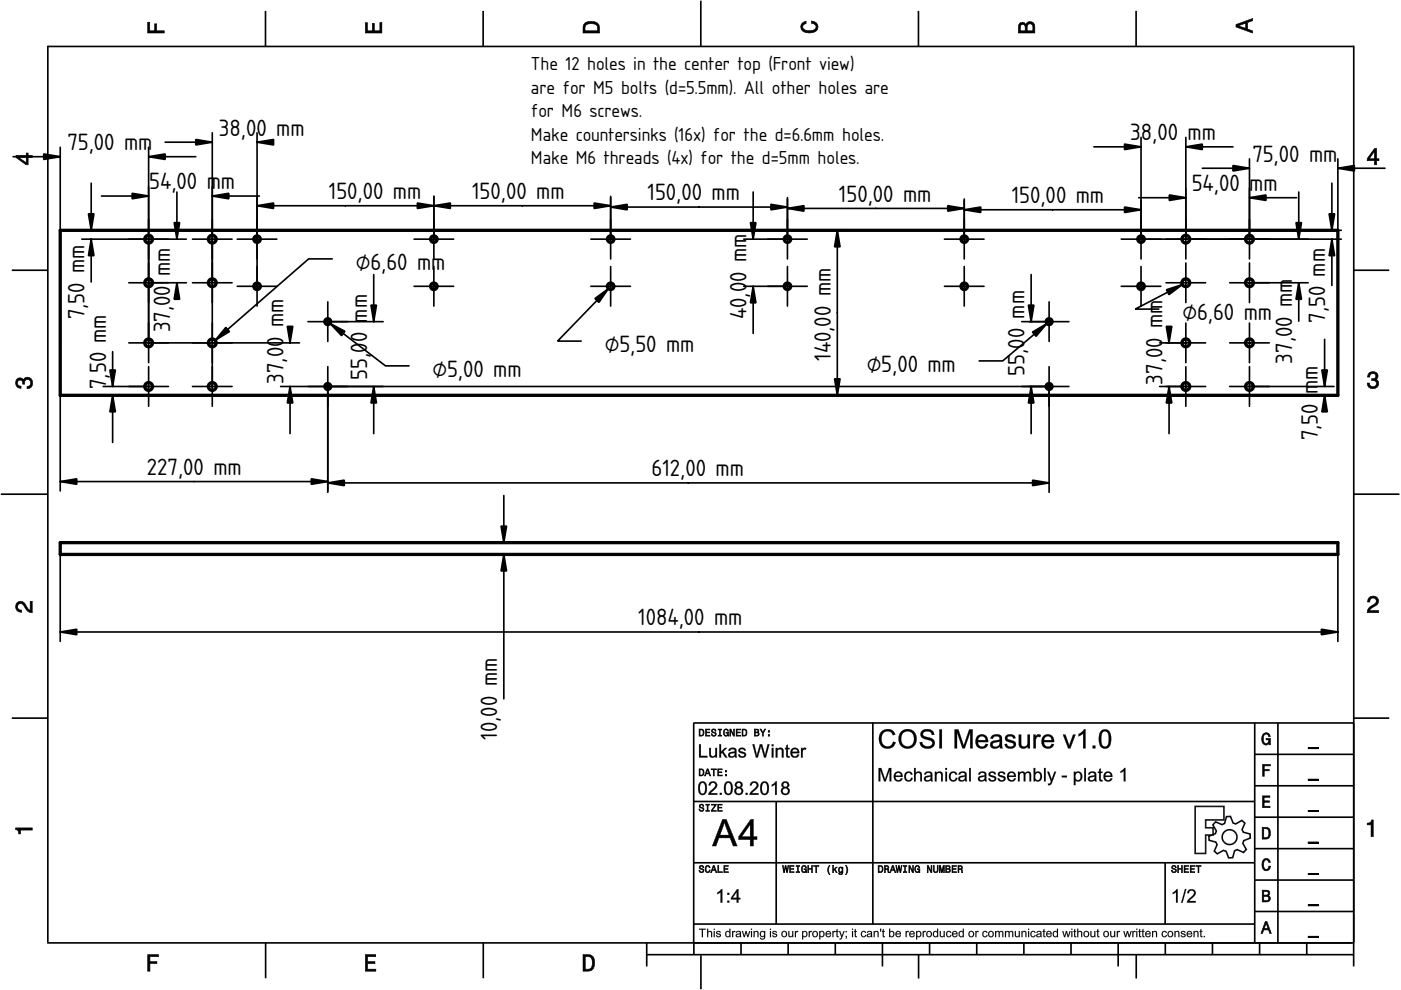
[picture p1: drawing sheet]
<svg xmlns="http://www.w3.org/2000/svg" width="297mm" height="210mm" viewBox="0 0 297 210" stroke-linecap="round" stroke-linejoin="round" font-family="sans-serif">
<defs><g id="words">
<g font-size="7.8">
<text x="46.4" y="28.8">38,00</text>
<text x="58.6" y="28.8">mm</text>
<text x="239.6" y="29.7">38,00</text>
<text x="251.8" y="29.7">mm</text>
<text x="14.3" y="31.8">75,00 mm</text>
<text x="265.5" y="34.3">75,00 mm</text>
<text x="31.6" y="40.2">54,00 m</text>
<text x="46.8" y="40.2">m</text>
<text x="252.7" y="40.5">54,00 mm</text>
<text x="69.7" y="42.2">150,00 mm</text>
<text x="100.1" y="42.2">150,00 mm</text>
<text x="137.3" y="42.5">150,00 mm</text>
<text x="177.9" y="42.8">150,00 mm</text>
<text x="214.5" y="43.1">150,00 mm</text>
<text x="36.1" y="58.5" transform="rotate(-90 36.1 58.5)">mm</text>
<text x="75.4" y="57.2">⌀6,60 mm</text>
<text x="158.3" y="59.8" transform="rotate(-90 158.3 59.8)">0 mm</text>
<text x="17.9" y="67.7" transform="rotate(-90 17.9 67.7)">7,50 mm</text>
<text x="36.1" y="70.5" transform="rotate(-90 36.1 70.5)">37,00</text>
<text x="60.1" y="69.4" transform="rotate(-90 60.1 69.4)">mm</text>
<text x="158.3" y="67.7" transform="rotate(-90 158.3 67.7)">40,0</text>
<text x="217.2" y="67.5" transform="rotate(-90 217.2 67.5)">mm</text>
<text x="246.5" y="69.6" transform="rotate(-90 246.5 69.6)">mm</text>
<text x="250.7" y="67.8">⌀6,60 mm</text>
<text x="281" y="68.4" transform="rotate(-90 281 68.4)">7,50 mm</text>
<text x="128.2" y="74.6">⌀5,50 mm</text>
<text x="176.1" y="76.5" transform="rotate(-90 176.1 76.5)">140,00 mm</text>
<text x="274" y="77.1" transform="rotate(-90 274 77.1)">37,00 mm</text>
<text x="22.5" y="82.5" transform="rotate(-90 22.5 82.5)">7</text>
<text x="22.5" y="80.3" transform="rotate(-90 22.5 80.3)">,50 mm</text>
<text x="60.1" y="81.4" transform="rotate(-90 60.1 81.4)">37,00</text>
<text x="77.8" y="80.5" transform="rotate(-90 77.8 80.5)">55,00 mm</text>
<text x="91.7" y="79.9">⌀5,00 mm</text>
<text x="183.8" y="78.8">⌀5,00 mm</text>
<text x="217.2" y="79.6" transform="rotate(-90 217.2 79.6)">55,00</text>
<text x="246.5" y="81.6" transform="rotate(-90 246.5 81.6)">37,00</text>
<text x="279.4" y="83.5" transform="rotate(-90 279.4 83.5)">m</text>
<text x="279.4" y="80.5" transform="rotate(-90 279.4 80.5)">m</text>
<text x="279.4" y="93.3" transform="rotate(-90 279.4 93.3)">7,50</text>
<text x="31.1" y="100.7">227,00 mm</text>
<text x="138.1" y="101">612,00 mm</text>
<text x="135.3" y="132.6">1084,00 mm</text>
<text x="105.4" y="156.8" transform="rotate(-90 105.4 156.8)">10,00 mm</text>
</g>
<g font-size="6.2">
<text x="112.6" y="14.9">The 12 holes in the center top (Front view)</text>
<text x="112.6" y="19.9">are for M5 bolts (d=5.5mm). All other holes are</text>
<text x="112.6" y="24.9">for M6 screws.</text>
<text x="112.6" y="29.8">Make countersinks (16x) for the d=6.6mm holes.</text>
<text x="112.6" y="34.8">Make M6 threads (4x) for the d=5mm holes.</text>
</g>
</g></defs>
<g fill="none" stroke="#000" stroke-width=".35">
<path d="M10.1 9.7v190.1M10.1 9.9h277M56.3 2.3v7.5M102.4 2.3v7.5M148.6 .1v9.8M194.7 2.3v7.5M240.9 2.3v7.5M287 9.7v195.2M2.5 57.3h7.5M287.1 57.3h7.4M.2 104.8h10M287 104.8h9.7"/>
<path d="M2.5 152.3h7.5M147 153.3h140.1M147.1 153.3v49.1M185.1 153.2v42.8M266 159.9h21M266 153.3v46.7M270.9 153.3v46.7M287.1 152.3h7.4M147 169.9h119M164.6 169.9v26M266 179.9h21M266 173.3h21"/>
<path d="M266 166.6h21M10 199.9h277.1M56.3 199.9v7.5M102.5 199.9v7.5M137.1 199.9v5M147 195.9h119M147 182.9h119M157.1 199.9v2.5M167.1 199.9v2.5M177.1 199.9v2.5M187.1 199.9v5M197.1 199.9v2.5"/>
<path d="M207.1 199.9v2.5M217.1 199.9v2.5M227.1 199.9v2.5M237.1 199.9v5M247 182.9v13M247.1 199.9v2.5M257.1 199.9v2.5M266 193.3h21M266 186.6h21M267.1 199.9v2.5M277.1 199.9v2.5M137.1 202.4h150"/>
<path d="M148.6 202.6v7.2M194.8 202.4v5.1M240.9 202.4v5.1"/>
</g>
<g fill="#000">
<path d="M31.3 4.7h.4v1.8h1.1v-1.4h.4v1.4h1.6v.5h-3.5z" fill-rule="evenodd"/>
<path d="M77.5 4.8h.4v1.7h1v-1.5h.5v1.5h1.1v-1.7h.5v2.2h-3.5z" fill-rule="evenodd"/>
<path d="M124.1 4.9a2.19 2.19 0 0 0-.5 2.1h3.5v-1.2a1.42 1.42 0 0 0-1.7-1.3zM124.3 5.2a2.14 2.14 0 0 1 2.3 .3l.1 1h-2.7l.1-1z" fill-rule="evenodd"/>
<path d="M170.1 4.9l.8-.4v.5a.7 .7 0 0 0-.7 .5 .7 .7 0 0 0 .3 .8 1.69 1.69 0 0 0 2.5-.6 .9 .9 0 0 0-.9-.8v-.5a1.24 1.24 0 0 1 1.3 1.1 1.24 1.24 0 0 1-1 1.4 2.22 2.22 0 0 1-2.5-.7l-.1-.5z" fill-rule="evenodd"/>
<path d="M216.1 5l-.2 .8v1.2h3.5v-1.3a.98 .98 0 0 0-.7-1.1 .98 .98 0 0 0-1.2 .6 .84 .84 0 0 0-1.4-.2zM216.4 5.3a.54 .54 0 0 1 .7-.1 .54 .54 0 0 1 .3 .6v.7h-1.1zM217.9 5.2a.62 .62 0 0 1 .7-.1 .62 .62 0 0 1 .4 .6v.8h-1.2z" fill-rule="evenodd"/>
<path d="M262.1 5.2v.5l3.5 1.3v-.5l-1.1-.3v-1.4l1.1-.4v-.5zM262.6 5.5l1.5-.6v1.1z" fill-rule="evenodd"/>
<path d="M3.4 32.9v.5l2.1 1.5h.5v-1.5h.8v-.5h-.8v-.5h-.4v.5zM4 33.4h1.6v1.1z" fill-rule="evenodd"/>
<path d="M291.4 31.5l-1.5 2.1v.5h1.5v.8h.5v-.8h.5v-.4h-.5v-2.2zM291.4 32.1v1.6h-1.1z" fill-rule="evenodd"/>
<path d="M3.6 80.4a.86 .86 0 0 1 1.4 .1 1.06 1.06 0 0 1 1.2-.5 1.06 1.06 0 0 1 .7 1.2 1.1 1.1 0 0 1-1.2 1.2v-.4a.71 .71 0 0 0 .8-1 .71 .71 0 0 0-1.3-.1v.6h-.4a.61 .61 0 0 0-.3-.8 .61 .61 0 0 0-.8 .2 .61 .61 0 0 0 .2 .8l.6 .2v.4a1.15 1.15 0 0 1-1.2-.6 1.15 1.15 0 0 1 .3-1.3z" fill-rule="evenodd"/>
<path d="M290.3 79.1a1.08 1.08 0 0 1 1.3-.2 1.08 1.08 0 0 1 .5 1.3l-.4 .2a1.06 1.06 0 0 1 .6 1.3 1.06 1.06 0 0 1-1.2 .7 1.1 1.1 0 0 1-1.2-1.2h.4a.71 .71 0 0 0 1 .8 .71 .71 0 0 0 .1-1.3h-.6v-.4a.61 .61 0 0 0 .8-.3 .61 .61 0 0 0-.2-.8 .61 .61 0 0 0-.8 .2l-.2 .5h-.4z" fill-rule="evenodd"/>
<path d="M3.6 127.8a1.22 1.22 0 0 1 2 .7l.4 .6 .4 .3v-1.9h.4v2.4a1.8 1.8 0 0 1-1.7-1.4 .71 .71 0 0 0-.9-.5 .71 .71 0 0 0-.5 .8 .71 .71 0 0 0 .9 .6v.4a1.18 1.18 0 0 1-1.2-.6 1.18 1.18 0 0 1 .2-1.4z" fill-rule="evenodd"/>
<path d="M290.3 126.7a1.18 1.18 0 0 1 1.9 .3 1.18 1.18 0 0 1-1 1.7l-.5 .3-.3 .5h1.9v.4h-2.4a1.8 1.8 0 0 1 1.4-1.7 .71 .71 0 0 0 .5-.9 .71 .71 0 0 0-.9-.5 .71 .71 0 0 0-.5 .8h-.4z" fill-rule="evenodd"/>
<path d="M148.2 154.6v1.5h.5a.77 .77 0 0 0 .6-.8 .77 .77 0 0 0-.6-.7zM148.4 154.8a.58 .58 0 0 1 .7 .5 .58 .58 0 0 1-.7 .6zM149.6 154.6v1.5h.9v-.2h-.7v-.5h.6v-.2h-.6v-.4h.7v-.2zM151 154.7a.53 .53 0 0 0 0 .6 .53 .53 0 0 0 .6 .2 .32 .32 0 0 1-.3 .5 .32 .32 0 0 1-.3-.4h-.2a.5 .5 0 0 0 .7 .5 .5 .5 0 0 0 .1-.8l-.4-.1a.28 .28 0 0 1-.1-.4 .28 .28 0 0 1 .4-.1 .28 .28 0 0 1 .1 .3h.2a.51 .51 0 0 0-.3-.4 .51 .51 0 0 0-.5 .1zM152.3 154.6v.2h.2v1.1h-.2v.2h.7v-.2h-.3v-1.1h.3v-.2zM153.5 154.7a.81 .81 0 0 0 .5 1.4l.3-.2 .2 .2v-.8h-.6v.1h.4l-.2 .5a.6 .6 0 0 1-.5-.6 .6 .6 0 0 1 .4-.6l.2 .3h.2l-.1-.3a.53 .53 0 0 0-.8 0zM154.7 154.6v1.5h.2v-1.3l.6 1.3h.2v-1.5h-.2v1.2l-.5-1.2zM156.1 154.6v1.5h.9v-.2h-.7v-.5h.6v-.2h-.6v-.4h.7v-.2zM157.3 154.6v1.5h.5a.77 .77 0 0 0 .6-.8 .77 .77 0 0 0-.6-.7zM157.5 154.8a.58 .58 0 0 1 .7 .5 .58 .58 0 0 1-.7 .6zM159.9 154.6v1.5h.6a.42 .42 0 0 0 .5-.3 .42 .42 0 0 0-.3-.5l.2-.2-.1-.4zM160.1 154.8h.3a.23 .23 0 0 1 .3 .2 .23 .23 0 0 1-.3 .2h-.3zM160.1 155.4h.4a.26 .26 0 0 1 .3 .2 .26 .26 0 0 1-.3 .3h-.4zM161.1 154.6l.5 .9v.6h.2v-.6l.5-.9h-.2l-.4 .7-.3-.7zM162.9 155.8v.3h.3v-.3zM162.9 154.9v.3h.3v-.3z" fill-rule="evenodd"/>
<path d="M267.8 155.7a.85 .85 0 0 1 .9-.3 .85 .85 0 0 1 .6 .8h-.3l-.1-.3a.49 .49 0 0 0-.4-.3 .49 .49 0 0 0-.5 .3 1.2 1.2 0 0 0 .4 1.8 .66 .66 0 0 0 .6-.8h-.6v-.3h.9v1.3h-.1l-.1-.3-.3 .3a.85 .85 0 0 1-1.2-.7v-1.1z" fill-rule="evenodd"/>
<path d="M3.3 175.5h3.5v.5h-2.5v.8h-.3a.77 .77 0 0 0-.7-.9z" fill-rule="evenodd"/>
<path d="M148.4 170.6a.53 .53 0 0 0 0 .6 .53 .53 0 0 0 .6 .2 .32 .32 0 0 1-.3 .5 .32 .32 0 0 1-.3-.4h-.2a.5 .5 0 0 0 .7 .6 .5 .5 0 0 0 .1-.9l-.4-.1a.28 .28 0 0 1-.1-.4 .28 .28 0 0 1 .4-.1 .28 .28 0 0 1 .1 .4h.2a.51 .51 0 0 0-.3-.5 .51 .51 0 0 0-.5 .1zM149.7 170.5v.2h.2v1.1h-.2v.2h.7v-.2h-.3v-1.1h.3v-.2zM150.8 170.5v.2h.8l-.8 1.3h1.1v-.2h-.9l.9-1.3zM152.2 170.5v1.5h.9v-.2h-.7v-.5h.6v-.2h-.6v-.4h.7v-.2z" fill-rule="evenodd"/>
<path d="M148.2 163v1.5h.5a.77 .77 0 0 0 .6-.7 .77 .77 0 0 0-.6-.8zM148.4 163.2a.57 .57 0 0 1 .7 .6 .57 .57 0 0 1-.7 .5zM149.9 163l-.5 1.5h.2l.1-.4h.6l.2 .4h.2l-.6-1.5zM150 163.2l.3 .7h-.5zM150.8 163v.2h.4v1.3h.2v-1.3h.5v-.2zM152.2 163v1.5h.9v-.2h-.7v-.5h.6v-.2h-.6v-.4h.7v-.2zM153.8 164.2v.3h.3v-.3zM153.8 163.4v.3h.3v-.3z" fill-rule="evenodd"/>
<path d="M267.7 168.7h1.5v.3h-1.2v.8h1.1v.3h-1.1v.8h1.3v.3h-1.6z" fill-rule="evenodd"/>
<path d="M267.7 162.1h1.6v.3h-1.3v.7h1.1v.3h-1.1v1.2h-.3z" fill-rule="evenodd"/>
<path d="M267.6 175.4v2.5h.8a1.37 1.37 0 0 0 .7-2.2 1.56 1.56 0 0 0-1.5-.3zM267.9 175.7a.98 .98 0 0 1 1.2 .7 .98 .98 0 0 1-.7 1.2h-.5z" fill-rule="evenodd"/>
<path d="M289.9 174.5a.77 .77 0 0 0 .9-.6h.4v3.5h-.5v-2.5h-.8z" fill-rule="evenodd"/>
<path d="M148.4 183.6a.53 .53 0 0 0 0 .6 .53 .53 0 0 0 .6 .2 .32 .32 0 0 1-.3 .5 .32 .32 0 0 1-.3-.4h-.2a.5 .5 0 0 0 .7 .6 .5 .5 0 0 0 .1-.9l-.4-.1a.28 .28 0 0 1-.1-.4 .28 .28 0 0 1 .4-.1 .28 .28 0 0 1 .1 .4h.2a.51 .51 0 0 0-.3-.5 .51 .51 0 0 0-.5 .1zM149.6 183.7l-.1 .2a.67 .67 0 0 0 .1 .9 .67 .67 0 0 0 .8 .1l.2-.4h-.2l-.2 .3a.6 .6 0 0 1-.5-.5 .6 .6 0 0 1 .4-.6l.3 .3h.2l-.2-.4a.5 .5 0 0 0-.8 .1zM151.2 183.5l-.5 1.5h.2l.1-.4h.6l.2 .4h.2l-.6-1.5zM151.3 183.7l.3 .7h-.5zM152.2 183.5v1.5h1v-.2h-.8v-1.3zM153.5 183.5v1.5h.9v-.2h-.7v-.5h.6v-.2h-.6v-.4h.7v-.2z" fill-rule="evenodd"/>
<path d="M165.9 183.5l.3 1.5h.1l.3-1.3 .2 1.3h.2l.2-1.5h-.1l-.2 1.3-.2-1.3h-.2l-.2 1.3-.2-1.3zM167.4 183.5v1.5h1v-.2h-.8v-.5h.7v-.2h-.7v-.4h.7v-.2zM168.8 183.5v.2h.3v1.1h-.3v.2h.7v-.2h-.2v-1.1h.2v-.2zM170.1 183.7a.82 .82 0 0 0 .5 1.3l.3-.2 .1 .2v-.8h-.5v.2h.3l-.2 .4a.6 .6 0 0 1-.5-.5 .6 .6 0 0 1 .5-.6l.2 .3h.2l-.2-.4a.53 .53 0 0 0-.7 .1zM171.3 183.5v1.5h.2v-.7h.6v.7h.2v-1.5h-.2v.6h-.6v-.6zM172.5 183.5v.2h.5v1.3h.2v-1.3h.4v-.2zM175.8 183.5a1.35 1.35 0 0 0 .2 1.9 1.84 1.84 0 0 1 0-1.9zM176.5 183.5v1.5h.2v-.4l.2-.2 .4 .6h.2l-.4-.7 .4-.5h-.2l-.6 .6v-.9zM177.9 184a.59 .59 0 0 0-.2 .7 .59 .59 0 0 0 .7 .3l.1-.2a.31 .31 0 0 1-.1 .5 .31 .31 0 0 1-.4-.2h-.2a.47 .47 0 0 0 .5 .4 .47 .47 0 0 0 .4-.5v-1.2h-.2v.2l-.3-.2zM178 184.1l.1-.1a.42 .42 0 0 1 .4 .4 .42 .42 0 0 1-.4 .5l-.1-.3zM179.3 183.5a1.85 1.85 0 0 1 0 1.9 1.22 1.22 0 0 0 0-1.9z" fill-rule="evenodd"/>
<path d="M186.2 183.5v1.5h.5a.77 .77 0 0 0 .6-.7 .77 .77 0 0 0-.6-.8zM186.4 183.7a.58 .58 0 0 1 .6 .6 .58 .58 0 0 1-.6 .5zM187.5 183.5v1.5h.2v-.6a.45 .45 0 0 1 .5 .1 .45 .45 0 0 1 .1 .5h.2l-.2-.7a.42 .42 0 0 0 .1-.5 .42 .42 0 0 0-.4-.3zM187.7 183.7h.2a.26 .26 0 0 1 .4 .3 .26 .26 0 0 1-.4 .2h-.2zM189.2 183.5l-.6 1.5h.2l.2-.4h.6l.1 .4h.2l-.5-1.5zM189.3 183.7l.2 .7h-.4zM189.9 183.5l.3 1.5h.2l.2-1.3 .2 1.3h.2l.3-1.5h-.2l-.2 1.3-.2-1.3h-.2l-.2 1.3-.2-1.3zM191.5 183.5v.2h.3v1.1h-.3v.2h.8v-.2h-.3v-1.1h.3v-.2zM192.7 183.5v1.5h.2v-1.2l.5 1.2h.3v-1.5h-.2v1.2l-.6-1.2zM194.1 183.7a.81 .81 0 0 0 .5 1.3l.3-.2 .1 .2v-.8h-.5v.2h.3l-.2 .4a.6 .6 0 0 1-.5-.5 .6 .6 0 0 1 .5-.6l.2 .3h.2l-.2-.4a.53 .53 0 0 0-.7 .1zM196.6 183.5v1.5h.2v-1.2l.6 1.2h.2v-1.5h-.2v1.2l-.6-1.2zM197.9 183.5v.9a.52 .52 0 0 0 .5 .6 .52 .52 0 0 0 .5-.6v-.9h-.2v.9a.33 .33 0 0 1-.3 .5 .33 .33 0 0 1-.3-.5v-.9zM199.2 183.5v1.5h.1v-1.4l.3 1.4h.2l.3-1.4v1.4h.1v-1.5h-.2l-.3 1.3-.3-1.3zM200.5 183.5v1.5h.6a.42 .42 0 0 0 .4-.3 .42 .42 0 0 0-.2-.5l.2-.2-.1-.4zM200.7 183.7h.3a.23 .23 0 0 1 .3 .2 .23 .23 0 0 1-.3 .2h-.3zM200.7 184.3h.3a.26 .26 0 0 1 .3 .3 .26 .26 0 0 1-.3 .2h-.3zM201.8 183.5v1.5h1v-.2h-.8v-.5h.7v-.2h-.7v-.4h.8v-.2zM203.1 183.5v1.5h.2v-.6a.45 .45 0 0 1 .5 .1 .45 .45 0 0 1 .1 .5h.2l-.2-.7a.42 .42 0 0 0 .1-.5 .42 .42 0 0 0-.4-.3zM203.3 183.7h.3a.26 .26 0 0 1 .3 .3 .26 .26 0 0 1-.4 .2h-.2z" fill-rule="evenodd"/>
<path d="M248.5 183.6a.53 .53 0 0 0 0 .6 .53 .53 0 0 0 .6 .2 .32 .32 0 0 1-.2 .5 .32 .32 0 0 1-.3-.4h-.2a.5 .5 0 0 0 .6 .6 .5 .5 0 0 0 .2-.9l-.4-.1a.28 .28 0 0 1-.1-.4 .28 .28 0 0 1 .3-.1 .28 .28 0 0 1 .2 .4h.2a.51 .51 0 0 0-.3-.5 .51 .51 0 0 0-.6 .1zM249.7 183.5v1.5h.2v-.7h.6v.7h.2v-1.5h-.2v.6h-.6v-.6zM251 183.5v1.5h1v-.2h-.8v-.5h.7v-.2h-.7v-.4h.8v-.2zM252.3 183.5v1.5h1v-.2h-.8v-.5h.7v-.2h-.7v-.4h.8v-.2zM253.5 183.5v.2h.5v1.3h.2v-1.3h.5v-.2z" fill-rule="evenodd"/>
<path d="M268.3 195.4l-1 2.5h.4l.2-.7h1l.3 .7h.3l-.9-2.5zM268.4 195.8l.4 1.1h-.7z" fill-rule="evenodd"/>
<path d="M267.6 188.7v2.5h1a.7 .7 0 0 0 .7-.5 .7 .7 0 0 0-.4-.8 .61 .61 0 0 0 .3-.8 .61 .61 0 0 0-.7-.4zM267.9 189h.6a.38 .38 0 0 1 .4 .4 .38 .38 0 0 1-.5 .4h-.5zM267.9 190.1h.6a.44 .44 0 0 1 .5 .4 .44 .44 0 0 1-.5 .4h-.6z" fill-rule="evenodd"/>
<path d="M267.8 182.3a.85 .85 0 0 1 .9-.3 .85 .85 0 0 1 .6 .8h-.3l-.1-.2a.47 .47 0 0 0-.4-.3 .47 .47 0 0 0-.4 .3 1.21 1.21 0 0 0 .4 1.7 .64 .64 0 0 0 .5-.7h.4a.89 .89 0 0 1-.8 1 .89 .89 0 0 1-1-.7v-1.1z" fill-rule="evenodd"/>
<path d="M31.3 202.4h2.3v.4h-1.8v1.1h1.5v.4h-1.5v1.6h-.5z" fill-rule="evenodd"/>
<path d="M77.5 202.4h2.1v.4h-1.7v1.1h1.6v.4h-1.6v1.2h1.8v.4h-2.2z" fill-rule="evenodd"/>
<path d="M123.6 202.4v3.5h1.2a1.42 1.42 0 0 0 1.3-1.7 1.38 1.38 0 0 0-1.3-1.8zM124.1 202.8l1 .1a1.89 1.89 0 0 1 0 2.5l-1 .1z" fill-rule="evenodd"/>
</g>
<g fill="#000">
<path d="M31.3 4.7v2.3h3.5v-.5l-1.7 .1 .1-1.5h-.4l.1 1.5h-1.2v-1.9zM31.3 4.7h.5l-.1 1.8h1.1l-.1-1.5h.6l-.1 1.5h1.7v.6h-3.6z"/>
<path d="M77.5 4.8v2.2h3.5v-2.2h-.5l.1 1.8h-1.3v-1.6h-.4l.1 1.6h-1.2l.1-1.8zM77.4 4.8h.6l-.1 1.7h1v-1.6h.5v1.6h1.1v-1.8h.5v2.4h-3.6z"/>
<path d="M124.1 4.9l-.5 .6v1.5h3.5l-.1-1.7-.3-.4-1.3-.4zM124 4.8l.6-.3h.8l.7 .1 .6 .2 .4 .5 .1 1.8h-3.7l.1-1.6zM124.3 5.2l1.1-.2 1 .2 .3 .3 .1 1.1h-2.8v-1.1zM124.3 5.2l-.2 .3-.1 1h2.7l-.1-1-.2-.3-1-.2z"/>
<path d="M170.1 4.9l-.3 .8 .1 .5 .3 .4 .6 .3h1.6l.6-.3 .3-.4 .2-.5-.1-.5-.8-.6-.5-.2v.5l.7 .2 .3 .6-.1 .4-.8 .4h-1.2l-.5-.2-.3-.2v-.7l.4-.4h.3v-.5zM170 4.9l1-.5v.6l-.4 .1-.4 .4 .1 .5 .7 .5h1.2l.5-.2 .3-.6-.2-.5-.8-.2v-.6l.7 .1 .7 .7 .1 .5-.1 .6-.4 .4-.6 .3h-1.6l-.6-.3-.4-.4-.1-.6z"/>
<path d="M216.1 5l-.2 .8v1.2h3.5l-.1-1.8-.5-.6h-.4l-.6 .1-.3 .6-.5-.5h-.6zM216.1 4.9l.3-.2h.6l.5 .5 .1-.3 .4-.3h.8l.6 .6 .1 1.9h-3.7v-1.4zM216.4 5.3l.4-.2 .5 .2 .1 1.3h-1.1zM216.4 5.3l-.1 1.2h1.1l-.2-1.1-.4-.2zM217.9 5.2l.5-.2 .5 .2 .2 1.4h-1.4zM217.9 5.2l-.1 1.3h1.2l-.2-1.3-.4-.1z"/>
<path d="M262.1 5.2v.5l3.5 1.3v-.5l-1.1-.3v-1.5l1.1-.3v-.5zM262 5.2l3.6-1.4v.6l-1.1 .4v1.4l1.1 .3v.6l-3.6-1.3zM262.4 5.5l1.8-.7v1.3zM262.6 5.4l1.5 .6v-1.1l-1.5 .6z"/>
<path d="M3.4 32.9v.5l2.1 1.5h.5l-.1-1.6 .9 .1v-.5l-.9 .1 .1-.6h-.4v.6zM3.3 32.9h2.3l-.1-.5h.5v.5h.9v.6l-.9-.1v1.6h-.5l-2.2-1.6zM3.8 33.3h1.8v1.3zM4 33.3l1.6 1.2v-1.1l-1.6 .1z"/>
<path d="M291.4 31.5l-1.5 2.1v.5l1.6-.1-.1 .9h.5l-.1-.9 .6 .1v-.4h-.6l.1-2.2zM291.4 31.4h.5v2.3l.5-.1v.5h-.5v.9h-.6l.1-.9h-1.6v-.5zM291.5 31.9v1.8h-1.3zM291.3 32.1h.2l-1.1 1.6-.1-.1 1.1 .1z"/>
<path d="M3.6 80.4l-.3 .8 .1 .5 .6 .6h.5v-.4l-.6-.1-.2-.6 .1-.5 .5-.2 .4 .2 .1 .8h.4v-.6l.3-.5 .6 .1 .3 .1 .1 .3v.6l-.4 .5h-.4v.4l.6-.1 .5-.6v-1l-.5-.6-.8-.1-.4 .3-.1 .4-.3-.5-.5-.1zM3.5 80.3l.8-.3 .4 .2 .3 .3v-.2l.5-.4 .8 .1 .6 .7v1l-.6 .7-.6 .1v-.6h.4l.4-.4-.2-.8-.7-.2-.4 .4 .1 .6h-.6v-.7l-.4-.2-.4 .2-.2 .4 .2 .5 .6 .1v.6l-.6-.1-.6-.6-.1-.5z"/>
<path d="M290.3 79.1l-.3 .8h.4v-.3l.4-.4 .8 .1 .1 .7-.4 .3h-.5v.4l.9 .1 .2 .5-.2 .6-.3 .1h-.7l-.2-.2-.2-.6h-.4l.1 .5 .6 .6h1l.4-.2 .3-.8-.1-.5-.6-.4 .5-.2v-.9l-.6-.4-.4-.1zM290.2 79l.9-.3 .8 .3 .3 .3-.1 .9-.4 .2 .5 .3 .2 .6-.4 .9-.4 .2h-1.1l-.6-.6-.1-.6h.6l.1 .6 .6 .2 .5-.2 .2-.5-.2-.5-.5-.1-.3 .1v-.6l.5 .1 .4-.3-.2-.7h-.7l-.4 .3 .1 .4h-.6l.1-.6z"/>
<path d="M3.6 127.8l-.3 .8 .3 .9 1 .3v-.4l-.7-.2-.2-.5 .2-.6 .4-.2 .7 .3 .9 1.4 .9 .3v-2.4h-.4l.1 2-.6-.4-.9-1.4-.6-.2zM3.5 127.8l.8-.4 .7 .2 1 1.5 .4 .3-.1-2h.6v2.6l-1-.3-1-1.4-.6-.3-.4 .2-.2 .5 .2 .5 .7 .1v.6l-.6-.1-.4-.3-.4-.9z"/>
<path d="M290.3 126.7l-.3 .9h.4l.1-.6 .6-.3 .6 .2 .2 .5-.3 .7-1.5 .9-.2 .9h2.4v-.4h-2l.3-.5 1.3-.7 .4-.9-.1-.4-.6-.6-1 .1zM290.2 126.6l.9-.3 .9 .3 .3 .4v.4l-.2 .7-1.4 .9-.3 .5 1.9-.1v.6h-2.5l.3-1.1 1.4-.9 .3-.6-.2-.4-.5-.2-.5 .2-.1 .7h-.6l.1-.7z"/>
<path d="M148.2 154.6v1.5l.8-.1 .2-.4v-.7l-.3-.3zM148.2 154.5h.7l.4 .3v.9l-.3 .4h-.8zM148.4 154.7l.6 .1 .1 .8-.2 .3-.5 .1zM148.4 154.8v1.1h.5l.1-.3v-.7zM149.6 154.6v1.5h.9v-.2l-.8 .1v-.7h.7v-.1l-.7 .1v-.6l.8 .1v-.2zM149.5 154.5h1.1v.3h-.8v.4l.7-.1v.4l-.7-.1v.5l.8-.1v.3h-1.1zM151 154.7l-.2 .3 .1 .3 .7 .1 .1 .3-.2 .3-.5-.1v-.3h-.2v.2l.3 .3h.5l.2-.3v-.3l-.7-.3-.1-.3 .2-.2h.4v.3h.2v-.2l-.3-.2zM150.9 154.6l.7-.1 .3 .3v.3h-.3l-.1-.3-.2-.1-.3 .3 .1 .1 .8 .3v.5l-.3 .2h-.5l-.3-.3-.1-.3h.3l.1 .3 .2 .1 .4-.2-.9-.5zM152.3 154.6v.2l.3-.1v1.3l-.3-.1v.2h.7v-.2l-.3 .1v-1.3l.3 .1v-.2zM152.2 154.5h.9v.3h-.4v1.1l.4-.1v.3h-.9v-.3h.3v-1h-.3zM153.5 154.7l-.1 .6 .1 .6 .5 .2 .4-.4 .1 .4v-.8h-.6v.1h.4l-.2 .6-.4-.1-.2-.3 .1-.8 .5-.1 .1 .3h.2l-.1-.3-.4-.2zM153.5 154.7l.4-.2 .4 .1 .2 .5h-.3l-.1-.3-.3-.1-.2 .4v.5l.2 .3h.3l.2-.5-.4 .1v-.3h.6v.9h-.2v-.2l-.4 .3-.4-.3-.2-.6zM154.7 154.6v1.5h.2v-1.3h.1l.5 1.3h.2v-1.5h-.2l.1 1.2h-.1l-.5-1.2zM154.7 154.5h.3l.5 1.3v-1.3h.3v1.6h-.4l-.5-1.3 .1 1.3h-.3zM156.1 154.6v1.5h.9v-.2l-.8 .1v-.7h.7v-.1l-.7 .1v-.6l.8 .1v-.2zM156 154.5h1.1v.3h-.8v.4l.7-.1v.4l-.7-.1v.5l.8-.1v.3h-1.1zM157.3 154.6v1.5l.8-.1 .2-.4v-.7l-.3-.3zM157.3 154.5h.7l.4 .3v.9l-.3 .4h-.8zM157.5 154.7l.6 .1 .1 .8-.2 .3-.5 .1zM157.5 154.8v1.1h.5l.2-.3-.1-.7zM159.9 154.6v1.5l.8-.1 .2-.2 .1-.3-.4-.2 .3-.2v-.3l-.2-.2zM159.9 154.5h.8l.2 .3v.4l-.2 .1 .3 .2-.1 .5-1 .1zM160.1 154.7h.5a.28 .28 0 0 1 .2 .3 .28 .28 0 0 1-.2 .2l-.5 .1zM160.1 154.8v.4l.6-.1-.1-.3zM160.1 155.3l.6 .1v.5l-.6 .1zM160.1 155.4v.5l.6-.1v-.4zM161.1 154.6l.6 .9-.1 .6h.2v-.6l.5-.9h-.2l-.4 .8-.3-.8zM161 154.5h.4l.3 .8 .4-.8h.3l-.6 1 .1 .6h-.3v-.6zM162.9 155.8v.3h.3v-.3zM162.8 155.7h.4v.4h-.4zM162.9 154.9v.3h.3v-.3zM162.8 154.8h.4v.5h-.4z"/>
<path d="M186.9 155.1a1.75 1.75 0 0 1 2.9 .7l-.5 .1a1.26 1.26 0 0 0-1.6-.8 1.26 1.26 0 0 0-.8 1.5 1.27 1.27 0 0 0 .9 1.6 1.27 1.27 0 0 0 1.6-.9l.5 .1a1.84 1.84 0 0 1-2.3 1.2 1.84 1.84 0 0 1-1.2-2.3zM191 155.2a2.03 2.03 0 0 1 3.2 .7 2.03 2.03 0 0 1-1.5 2.8 2.08 2.08 0 0 1-2.1-1.2 2.08 2.08 0 0 1 .4-2.3zM191.5 155.4a1.64 1.64 0 0 0-.4 1.9 1.64 1.64 0 0 0 1.6 .9 1.66 1.66 0 0 0 1.1-1.7 1.66 1.66 0 0 0-1.4-1.5zM195.5 155a1.57 1.57 0 0 1 2.6 .8h-.5a1 1 0 0 0-.9-.7 1 1 0 0 0-1 .6l.3 .4a2.99 2.99 0 0 1 2.1 1 1.32 1.32 0 0 1-1.7 1.6 1.36 1.36 0 0 1-1.4-1.3l.5-.1a1.15 1.15 0 0 0 1 .9 1.15 1.15 0 0 0 1.2-.6 1.5 1.5 0 0 0-1.5-.9 1.03 1.03 0 0 1-1-.6 1.03 1.03 0 0 1 .3-1.1zM199.2 154.7h.5v4h-.5zM202.4 154.7h.8l1.1 3.4 1.2-3.4h.7v4h-.5v-3.4l-1.2 3.4h-.4l-1.2-3.4v3.4h-.5zM207.2 156.1a1.35 1.35 0 0 1 1.6-.3 1.35 1.35 0 0 1 .7 1.5h-2.2a.84 .84 0 0 0 .7 1 .84 .84 0 0 0 1-.6l.5 .1a1.42 1.42 0 0 1-2 .8 1.42 1.42 0 0 1-.6-2zM207.6 156.3l-.2 .6h1.6a.8 .8 0 0 0-.5-.7 .8 .8 0 0 0-.9 .1zM210.3 156a1.4 1.4 0 0 1 2.1 .3l.2 2.4h-.5l-.1-.4a1.19 1.19 0 0 1-2.1-.4 1.19 1.19 0 0 1 1.5-1h.3a.41 .41 0 0 0 .2-.5 .41 .41 0 0 0-.4-.3l-.8 .1-.2 .5-.5-.1zM210.6 157.6a.54 .54 0 0 0 .1 .7 .54 .54 0 0 0 .7 0 .89 .89 0 0 0 .5-1.1zM213.3 156a1.22 1.22 0 0 1 2 .5l-.5 .1a.65 .65 0 0 0-.6-.5 .65 .65 0 0 0-.6 .5l.3 .2a1.32 1.32 0 0 1 1.5 1.2 1.27 1.27 0 0 1-1.3 .7 1.27 1.27 0 0 1-1.1-.9l.5-.1a.7 .7 0 0 0 .7 .6 .7 .7 0 0 0 .7-.6l-.2-.2a1.66 1.66 0 0 1-1.6-1zM216 155.8h.5v1.6a.73 .73 0 0 0 .7 .9 .73 .73 0 0 0 .7-1v-1.5h.5v2.9h-.5v-.5a1.03 1.03 0 0 1-1.2 .5 1.03 1.03 0 0 1-.7-1.1zM219.1 155.8h.5v.4a.7 .7 0 0 1 1.1-.3l-.2 .4a.64 .64 0 0 0-.7 .1 .64 .64 0 0 0-.2 .7v1.6h-.5zM221.2 156.1a1.35 1.35 0 0 1 1.6-.3 1.35 1.35 0 0 1 .7 1.5h-2.2a.84 .84 0 0 0 .7 1 .84 .84 0 0 0 1-.6l.5 .1a1.42 1.42 0 0 1-2 .8 1.42 1.42 0 0 1-.6-2zM221.6 156.3l-.2 .6h1.6a.8 .8 0 0 0-.5-.7 .8 .8 0 0 0-.9 .1zM225.4 155.8h.5l.8 2.3 .8-2.3h.5l-1.1 2.9h-.4zM228.7 155.6l.7-.4 .4-.6h.3v4.1h-.4v-3.2l-1 .6zM231.7 158.1h.5v.6h-.5zM233.6 154.9a1.33 1.33 0 0 1 1.5 0 1.33 1.33 0 0 1 .5 1.4 2.01 2.01 0 0 1-1 2.4 1.31 1.31 0 0 1-1.6-1.5 2.67 2.67 0 0 1 .6-2.3zM233.9 155.2a3 3 0 0 0 0 3 .84 .84 0 0 0 .9-.1 .84 .84 0 0 0 .3-1v-.9a.85 .85 0 0 0-.3-.9 .85 .85 0 0 0-.9-.1z"/>
<path d="M186.9 155.1a1.78 1.78 0 0 1 3 .7l-.6 .1a1.24 1.24 0 0 0-1.5-.8 1.24 1.24 0 0 0-.9 1.5 1.24 1.24 0 0 0 .9 1.6 1.24 1.24 0 0 0 1.5-1l.6 .2a1.82 1.82 0 0 1-2.1 1.3 1.82 1.82 0 0 1-1.5-2.1l.2-.8zM187 155a2.17 2.17 0 0 0 .9 3.7 1.64 1.64 0 0 0 2-1.3l-.5-.1a1.29 1.29 0 0 1-1.6 .9 1.29 1.29 0 0 1-.9-1.6 1.29 1.29 0 0 1 .8-1.5 1.29 1.29 0 0 1 1.6 .8l.5-.1a1.73 1.73 0 0 0-2.8-.8zM191 155.1a2.06 2.06 0 0 1 3.2 .7 2.06 2.06 0 0 1-1.5 2.9 2.11 2.11 0 0 1-2.1-1.2 2.11 2.11 0 0 1 .4-2.4zM191.1 155.2a2.04 2.04 0 0 0-.4 2.5 2.04 2.04 0 0 0 2.5 .9 2.01 2.01 0 0 0 .9-2.9 2.01 2.01 0 0 0-3-.5zM191.5 155.4a1.62 1.62 0 0 0-.4 1.9 1.62 1.62 0 0 0 1.6 .9 1.64 1.64 0 0 0 1.1-1.7 1.64 1.64 0 0 0-1.4-1.4zM191.4 155.4a1.47 1.47 0 0 1 1.9-.1 1.47 1.47 0 0 1 .5 1.7 1.43 1.43 0 0 1-1.8 1.2 1.43 1.43 0 0 1-.9-1.9zM195.4 154.9a1.59 1.59 0 0 1 2.7 .9l-.5 .1a.99 .99 0 0 0-.9-.8 .99 .99 0 0 0-1 .6l.3 .4a2.99 2.99 0 0 1 2.1 1 1.35 1.35 0 0 1-1.7 1.6 1.33 1.33 0 0 1-1.4-1.4h.5a1.14 1.14 0 0 0 1 .9 1.14 1.14 0 0 0 1.2-.6 1.49 1.49 0 0 0-1.5-.8l-.5-.2a.96 .96 0 0 1-.3-1.7zM195.5 155a1.01 1.01 0 0 0-.2 1.1 1.01 1.01 0 0 0 .9 .6l1 .3a.65 .65 0 0 1 .5 .8 .65 .65 0 0 1-.8 .5 1.07 1.07 0 0 1-1.4-1l-.5 .1a1.66 1.66 0 0 0 1.4 1.3 1.66 1.66 0 0 0 1.7-1v-.6l-.4-.4-1.9-.7a.66 .66 0 0 1 0-.8 .66 .66 0 0 1 .8-.2l.7 .2 .3 .6h.5a1.54 1.54 0 0 0-2.6-.8zM199.1 154.6h.6v4.1h-.6zM199.2 154.7v4h.5v-4zM202.4 154.6h.8l1.1 3.5 1.2-3.5h.7v4.1h-.5v-3.4l-1.1 3.4h-.6l-1.1-3.4v3.4h-.5zM202.4 154.7v4h.5v-3.6l1.2 3.6h.4l1.2-3.6v3.6h.5v-4h-.7l-1.2 3.5-1.1-3.5zM207.2 156.1a1.37 1.37 0 0 1 1.6-.3 1.37 1.37 0 0 1 .7 1.6l-2.1-.1a.83 .83 0 0 0 .6 1 .83 .83 0 0 0 1-.6l.5 .1a1.45 1.45 0 0 1-2 .8 1.45 1.45 0 0 1-.6-2zM207.2 156.1a1.48 1.48 0 0 0-.1 2 1.48 1.48 0 0 0 1.9 .4l.5-.7-.5-.1a.85 .85 0 0 1-1.1 .6 .85 .85 0 0 1-.6-1h2.2a1.86 1.86 0 0 0-.6-1.4l-1-.2zM207.6 156.3l-.2 .6h1.6a.77 .77 0 0 0-.5-.7 .77 .77 0 0 0-.9 .1zM207.6 156.3l.4-.2h.4l.4 .3 .2 .6h-1.7zM210.3 156a1.32 1.32 0 0 1 2.2 .4v1.7l.1 .6h-.5l-.1-.4a1.27 1.27 0 0 1-2.1-.2 1.21 1.21 0 0 1 1.5-1.2l.5-.1a.74 .74 0 0 0-.6-.7 .74 .74 0 0 0-.8 .6l-.5-.1zM210.4 156l-.4 .6 .5 .1a.77 .77 0 0 1 .5-.6 .77 .77 0 0 1 .8 .2l.2 .5-1.4 .3a.86 .86 0 0 0-.6 1.2 .86 .86 0 0 0 1.3 .4l.7-.5 .1 .5h.5l-.2-.6v-1.8a1.36 1.36 0 0 0-2-.3zM210.6 157.6a.51 .51 0 0 0 .1 .7 .51 .51 0 0 0 .7 0l.5-.4v-.7zM210.6 157.5l1.4-.3a.9 .9 0 0 1-.4 1 .9 .9 0 0 1-1.1-.1zM213.3 156l.1-.1a1.21 1.21 0 0 1 1.9 .6l-.5 .1a.64 .64 0 0 0-.6-.5 .64 .64 0 0 0-.6 .5l.6 .3a.94 .94 0 0 1 1 .3 .94 .94 0 0 1 .1 1.1 1.35 1.35 0 0 1-2.3-.5l.5-.1a.67 .67 0 0 0 .7 .6 .67 .67 0 0 0 .6-.6l-.3-.2a1.34 1.34 0 0 1-1.4-1zM213.3 156a.78 .78 0 0 0-.1 .9 .78 .78 0 0 0 .7 .4l.4 .1a.49 .49 0 0 1 .6 .5 .49 .49 0 0 1-.7 .4l-.5-.1-.2-.5-.5 .1a1.23 1.23 0 0 0 1.2 .9 1.23 1.23 0 0 0 1.2-.9 1.39 1.39 0 0 0-1.5-1l-.3-.1a.62 .62 0 0 1 .5-.7 .62 .62 0 0 1 .7 .4v.2l.5-.1a1.22 1.22 0 0 0-2-.5zM216 155.7h.5v2.2a.72 .72 0 0 0 .9 .3 .72 .72 0 0 0 .4-.9v-1.6h.6v3h-.5v-.5a1.05 1.05 0 0 1-1 .5 1.05 1.05 0 0 1-.9-.7zM216 155.8v1.8a1.01 1.01 0 0 0 .7 1.1 1.01 1.01 0 0 0 1.2-.6v.6h.5v-2.9h-.5v1.5a.75 .75 0 0 1-.7 1 .75 .75 0 0 1-.7-.9v-1.6zM219.1 155.7h.5v.5a.68 .68 0 0 1 1.1-.3l-.2 .5a.54 .54 0 0 0-.8 .2l-.1 2.1h-.5zM219.1 155.8v2.9h.5v-1.6a.65 .65 0 0 1 .1-.7 .65 .65 0 0 1 .8-.1l.2-.4a.71 .71 0 0 0-1.2 .4l.1-.5zM221.2 156.1a1.37 1.37 0 0 1 1.6-.3 1.37 1.37 0 0 1 .7 1.6l-2.1-.1a.83 .83 0 0 0 .6 1 .83 .83 0 0 0 1-.6l.5 .1a1.45 1.45 0 0 1-2 .8 1.45 1.45 0 0 1-.6-2zM221.2 156.1a1.48 1.48 0 0 0-.1 2 1.48 1.48 0 0 0 1.9 .4l.5-.7-.5-.1a.85 .85 0 0 1-1.1 .6 .85 .85 0 0 1-.6-1h2.2a1.86 1.86 0 0 0-.6-1.4l-1-.2zM221.6 156.3l-.2 .6h1.5a.77 .77 0 0 0-.4-.7 .77 .77 0 0 0-.9 .1zM221.6 156.3l.4-.2h.4l.4 .3 .2 .6h-1.7zM225.3 155.7h.6l.8 2.4 .8-2.4h.6l-1.2 3h-.4zM225.4 155.8l1.1 2.9h.4l1.1-2.9h-.5l-.8 2.4-.8-2.4zM228.6 155.6l.8-.4 .4-.6h.4v4.1h-.6l.1-3.2-1.1 .7zM228.7 155.6v.5l1-.6v3.2h.4v-4.1h-.3l-.4 .6zM231.6 158.1h.7v.6h-.7zM231.7 158.1v.6h.5v-.6zM233.5 154.9a1.36 1.36 0 0 1 1.6 0 1.36 1.36 0 0 1 .5 1.4 2.04 2.04 0 0 1-1 2.4 1.34 1.34 0 0 1-1.6-1.5 2.7 2.7 0 0 1 .5-2.3zM233.6 154.9a3.3 3.3 0 0 0-.2 3.4 1.25 1.25 0 0 0 1.4 .3 1.25 1.25 0 0 0 .7-1.3 2.18 2.18 0 0 0-.8-2.6h-.7zM233.7 155.3a3.5 3.5 0 0 0 .2 2.9 .82 .82 0 0 0 .9-.2 .82 .82 0 0 0 .2-.9v-.9a.79 .79 0 0 0-.2-.9 .79 .79 0 0 0-1 .1zM233.9 155.2a.88 .88 0 0 1 .9 .1 .88 .88 0 0 1 .3 .9v.9a.84 .84 0 0 1-.3 1.1 .84 .84 0 0 1-1.1-.2 3.1 3.1 0 0 1 .2-2.8z"/>
<path d="M267.8 155.7l-.3 1 .3 .9 .3 .3 .5 .1 .4-.2 .1-.4 .1 .5h.1v-1.3h-.9v.3l.7-.1-.1 .4-.3 .5h-.5l-.4-.6 .1-1.2 .3-.3h.5l.3 .3v.3h.3l-.3-.6-.5-.3zM267.7 155.7l.3-.3 .5-.1 .6 .2 .3 .7h-.5v-.3l-.3-.2h-.4l-.3 .5v.9l.3 .5h.5l.3-.7h-.6v-.4h1v1.5h-.3v-.4l-.3 .3-.4 .2-.7-.4-.3-1z"/>
<path d="M277.3 158.5v.3h2.2v-.3zM277.3 158.4h2.3v.4h-2.3z"/>
<path d="M3.3 175.5v.4l.6 .2 .1 .7h.3v-.9l2.5 .1v-.5zM3.2 175.5h3.7v.6l-2.6-.1 .1 .9h-.5l-.1-.7-.6-.3z"/>
<path d="M148.4 165.8a1.04 1.04 0 0 1 1.2 .1 1.04 1.04 0 0 1 .3 1.2 1.06 1.06 0 0 1-.3 1.2 1.06 1.06 0 0 1-1.1 .2 2.18 2.18 0 0 1-.1-2.7zM148.5 165.9a2.3 2.3 0 0 0-.2 2.4 .91 .91 0 0 0 1.1 .1 .91 .91 0 0 0 .4-1 1.2 1.2 0 0 0-1-1.7zM148.6 166.2a2.16 2.16 0 0 0 .2 2h.3a1.74 1.74 0 0 0 0-2.2zM148.7 166h.4a1.76 1.76 0 0 1 0 2.3h-.3a1.93 1.93 0 0 1-.1-2.3zM150.5 165.9a.95 .95 0 0 1 1.5 .2 .95 .95 0 0 1-.5 1.4l-.8 .7h1.4v.3h-1.9l.1-.5 .6-.5a.95 .95 0 0 0 .6-1.4 .53 .53 0 0 0-.6-.1 .53 .53 0 0 0-.3 .6l-.4-.1zM150.5 165.9l-.2 .6h.3a.58 .58 0 0 1 .9-.5 .58 .58 0 0 1-.1 1.1l-.9 .8-.3 .6h1.9v-.3h-1.5l.6-.6a1.07 1.07 0 0 0 .4-1.8l-.7-.1zM152.6 168.1h.4v.4h-.4zM152.6 168.1v.4h.4v-.4zM153.9 165.8a1.04 1.04 0 0 1 1.2 .1 1.04 1.04 0 0 1 .3 1.2 1.06 1.06 0 0 1-.3 1.2 1.06 1.06 0 0 1-1.2 .2 2.18 2.18 0 0 1 0-2.7zM153.9 165.9a2.3 2.3 0 0 0-.1 2.4 .91 .91 0 0 0 1.1 .1 .91 .91 0 0 0 .4-1 1.2 1.2 0 0 0-1.1-1.7zM154 166.2a2.16 2.16 0 0 0 .3 2h.3a1.74 1.74 0 0 0 0-2.2zM154.1 166h.5a1.76 1.76 0 0 1 0 2.3h-.3a1.93 1.93 0 0 1-.2-2.3zM156 165.9a.78 .78 0 0 1 1.2-.1 .78 .78 0 0 1-.2 1.2 .83 .83 0 0 1 .6 1 .83 .83 0 0 1-1 .6 .85 .85 0 0 1-.9-.6 .85 .85 0 0 1 .5-1 .63 .63 0 0 1-.4-.5 .63 .63 0 0 1 .2-.6zM156.1 165.9a.62 .62 0 0 0-.2 .6 .62 .62 0 0 0 .4 .5 .84 .84 0 0 0-.5 1.2 .84 .84 0 0 0 1.3 .2 .77 .77 0 0 0 .4-.7 .77 .77 0 0 0-.6-.7 .72 .72 0 0 0 .3-1.1 .72 .72 0 0 0-1.1 0zM156.2 166.4a.45 .45 0 0 0 .9 0 .45 .45 0 0 0-.9 0zM156.1 166.4a.5 .5 0 0 1 1 0 .5 .5 0 0 1-1 0zM156.1 167.7a.55 .55 0 0 0 1.1 0 .55 .55 0 0 0-1.1 0zM156 167.7a.61 .61 0 0 1 1.2 0 .61 .61 0 0 1-1.2 0zM158.1 168.1h.4v.4h-.4zM158.1 168.1v.4h.4v-.4zM159.3 165.9a.95 .95 0 0 1 1.4 .2 .95 .95 0 0 1-.5 1.4l-.8 .7h1.4v.3h-1.9l.2-.5 .5-.5a.95 .95 0 0 0 .7-1.4 .53 .53 0 0 0-.6-.1 .53 .53 0 0 0-.3 .6l-.4-.1zM159.3 165.9l-.3 .6h.4a.58 .58 0 0 1 .9-.5 .58 .58 0 0 1-.1 1.1l-1 .8-.3 .6h1.9v-.3h-1.4l.5-.6a1.07 1.07 0 0 0 .5-1.8l-.7-.1zM161.6 165.8a1.04 1.04 0 0 1 1.2 .1 1.04 1.04 0 0 1 .2 1.2 1.06 1.06 0 0 1-.2 1.2 1.06 1.06 0 0 1-1.2 .2 2.18 2.18 0 0 1 0-2.7zM161.6 165.9a2.3 2.3 0 0 0-.1 2.4 .91 .91 0 0 0 1 .1 .91 .91 0 0 0 .5-1 1.2 1.2 0 0 0-1.1-1.7zM161.7 166.2a2.16 2.16 0 0 0 .3 2h.2a1.74 1.74 0 0 0 0-2.2zM161.8 166h.5a1.76 1.76 0 0 1 0 2.3h-.4a1.93 1.93 0 0 1-.1-2.3zM163.6 166.4l.5-.4a.4 .4 0 0 1 .6-.3v2.8h-.4l.1-2.2-.8 .5zM163.6 166.4l.1 .3 .7-.5-.1 2.3h.4v-2.8h-.2l-.3 .4zM165.9 165.9a.78 .78 0 0 1 1.2-.1 .78 .78 0 0 1-.2 1.2 .83 .83 0 0 1 .6 1 .83 .83 0 0 1-1 .6 .85 .85 0 0 1-.9-.6 .85 .85 0 0 1 .5-1 .63 .63 0 0 1-.4-.5 .63 .63 0 0 1 .2-.6zM165.9 165.9a.62 .62 0 0 0-.2 .6 .62 .62 0 0 0 .5 .5 .84 .84 0 0 0-.5 1.2 .84 .84 0 0 0 1.3 .2 .77 .77 0 0 0 .4-.7 .77 .77 0 0 0-.6-.7 .72 .72 0 0 0 .3-1.1 .72 .72 0 0 0-1.2 0zM166.1 166.4a.43 .43 0 0 0 .8 0 .43 .43 0 0 0-.8 0zM166 166.4a.5 .5 0 0 1 1 0 .5 .5 0 0 1-1 0zM166 167.7a.55 .55 0 0 0 1.1 0 .55 .55 0 0 0-1.1 0zM165.9 167.7a.61 .61 0 0 1 1.2 0 .61 .61 0 0 1-1.2 0z"/>
<path d="M148.4 165.8a.95 .95 0 0 1 1.1 .1 .95 .95 0 0 1 .4 1 1.19 1.19 0 0 1-1.2 1.6 1.93 1.93 0 0 1-.4-2.5zM148.7 166.1a1.92 1.92 0 0 0 .1 2.2h.3a1.75 1.75 0 0 0 0-2.3zM150.5 165.9a.93 .93 0 0 1 1.5 .2 .93 .93 0 0 1-.6 1.3l-.7 .8h1.4v.3h-1.9l.2-.5 .3-.4a1.2 1.2 0 0 0 .8-1.5 .55 .55 0 0 0-.6-.1 .55 .55 0 0 0-.3 .5h-.3zM152.6 168.1h.4v.4h-.4zM153.9 165.8a.95 .95 0 0 1 1.1 .1 .95 .95 0 0 1 .3 1 1.19 1.19 0 0 1-1.1 1.6 1.93 1.93 0 0 1-.4-2.5zM154.1 166.1a1.92 1.92 0 0 0 .2 2.2h.3a1.75 1.75 0 0 0 0-2.3zM156 165.9a.75 .75 0 0 1 1.2-.1 .75 .75 0 0 1-.2 1.2 .89 .89 0 0 1 .3 1.2 .89 .89 0 0 1-1.2 .3 .89 .89 0 0 1-.3-1.3l.4-.2-.4-.4zM156.2 166.4a.46 .46 0 0 0 .9 0 .46 .46 0 0 0-.9 0zM156.1 167.7a.58 .58 0 0 0 1.1 0 .58 .58 0 0 0-1.1 0zM158.1 168.1h.4v.4h-.4zM159.3 165.9a.93 .93 0 0 1 1.4 .2 .93 .93 0 0 1-.5 1.3l-.8 .8h1.4v.3h-1.9a3.2 3.2 0 0 1 1.4-1.6 .54 .54 0 0 0-.2-.9 .54 .54 0 0 0-.7 .5h-.4zM161.6 165.8a.95 .95 0 0 1 1 .1 .95 .95 0 0 1 .4 1 1.19 1.19 0 0 1-1.2 1.6 1.93 1.93 0 0 1-.3-2.5zM161.8 166.1a1.92 1.92 0 0 0 .1 2.2h.3a1.75 1.75 0 0 0 0-2.3zM163.6 166.4l.9-.7h.2v2.8h-.4v-2.2l-.7 .4zM165.9 165.9a.75 .75 0 0 1 1.2-.1 .75 .75 0 0 1-.2 1.2 .89 .89 0 0 1 .3 1.2 .89 .89 0 0 1-1.2 .3 .89 .89 0 0 1-.3-1.3l.4-.2-.4-.4zM166 166.4a.5 .5 0 0 0 1 0 .5 .5 0 0 0-1 0zM165.9 167.7a.6 .6 0 0 0 1.2 0 .6 .6 0 0 0-1.2 0z"/>
<path d="M148.2 157.8h.4v2.5l1.4-.1v.4h-1.8zM148.2 157.8v2.8h1.8v-.3h-1.4v-2.5zM150.3 158.6h.4v1.5a.5 .5 0 0 0 .7 .2 .5 .5 0 0 0 .2-.6v-1.1h.4v2h-.3v-.3a.73 .73 0 0 1-.7 .4 .73 .73 0 0 1-.6-.5zM150.4 158.6v1.2a.7 .7 0 0 0 .5 .8 .7 .7 0 0 0 .8-.4v.4h.3v-2h-.3v1.1a.54 .54 0 0 1-.5 .7 .54 .54 0 0 1-.5-.7v-1.1zM152.5 157.8h.4v1.6l.8-.8h.5l-.9 .7 1 1.3h-.5l-.7-1-.2 .2v.8h-.4zM152.5 157.8v2.8h.4l-.1-.8 .3-.3 .7 1.1h.4l-.9-1.3 .8-.7h-.4l-.9 .9 .1-1.7zM154.6 158.8a.87 .87 0 0 1 1-.3 .87 .87 0 0 1 .6 .8l.1 1.3h-.4l-.1-.2a.74 .74 0 0 1-1 .2 .74 .74 0 0 1-.3-.9l1.3-.4a.5 .5 0 0 0-.5-.4 .5 .5 0 0 0-.5 .3h-.4zM154.6 158.8l-.2 .4h.4a.54 .54 0 0 1 .9-.3l.1 .4-.9 .2a.63 .63 0 0 0-.5 .7 .87 .87 0 0 0 1.4 .1l.1 .3h.3l-.1-1.6a.96 .96 0 0 0-1.5-.2zM154.9 159.9h-.1a.45 .45 0 0 0 .4 .5 .45 .45 0 0 0 .5-.4l.1-.4zM154.8 159.8l1-.3a.61 .61 0 0 1-.3 .8 .61 .61 0 0 1-.8-.2zM156.7 158.7h.1a.89 .89 0 0 1 1.3 .4l-.3 .1a.42 .42 0 0 0-.4-.4 .42 .42 0 0 0-.4 .4l.4 .2a.67 .67 0 0 1 .8 .6 .67 .67 0 0 1-.8 .7 .72 .72 0 0 1-.9-.7l.3-.1a.51 .51 0 0 0 .5 .4 .51 .51 0 0 0 .5-.3l-.2-.2a.91 .91 0 0 1-1-.8zM156.7 158.8a.61 .61 0 0 0 0 .7 .61 .61 0 0 0 .7 .2l.4 .2a.49 .49 0 0 1-.5 .5 .49 .49 0 0 1-.5-.5l-.3 .1a.83 .83 0 0 0 .9 .6 .83 .83 0 0 0 .7-.7l-.2-.3-1-.4a.47 .47 0 0 1 .4-.4 .47 .47 0 0 1 .5 .3h.3a.88 .88 0 0 0-1.4-.3zM159.5 157.8h.4l.6 2.4 .6-2.4h.5l.6 2.4 .5-2.4h.5l-.8 2.8h-.4l-.7-2.4-.6 2.4h-.4zM159.5 157.8l.8 2.8h.4l.6-2.6 .7 2.6h.4l.7-2.8h-.3l-.6 2.6-.6-2.6h-.5l-.6 2.6-.6-2.6zM163.6 157.8h.4v.4h-.4zM163.6 157.8v.4h.4v-.4zM163.6 158.6h.4v2h-.4zM163.6 158.6v2h.4v-2zM164.5 158.6h.3v.3a.73 .73 0 0 1 .9-.4 .73 .73 0 0 1 .5 .9v1.2h-.4v-1.2a.47 .47 0 0 0-.6-.6 .47 .47 0 0 0-.3 .7v1.1h-.4zM164.5 158.6v2h.3v-1.1a.52 .52 0 0 1 .4-.7 .52 .52 0 0 1 .6 .6v1.2h.3v-1.6a.73 .73 0 0 0-.6-.5 .73 .73 0 0 0-.7 .5v-.4zM166.7 158.1l.4-.3-.1 .8h.4v.3h-.4l.1 1.1v.3h.3l.1 .3a.55 .55 0 0 1-.6 0 .55 .55 0 0 1-.2-.6v-1.1h-.3v-.3h.3zM166.7 158.1v.5h-.3v.3l.3-.1v1.2a.48 .48 0 0 0 .2 .5 .48 .48 0 0 0 .5 .1v-.3a.26 .26 0 0 1-.3 0 .26 .26 0 0 1-.1-.3v-1.2l.4 .1v-.3h-.4v-.7zM167.8 158.8a.96 .96 0 0 1 1.2-.2 .96 .96 0 0 1 .4 1.1h-1.4a.57 .57 0 0 0 .4 .6 .57 .57 0 0 0 .7-.4l.3 .1a.85 .85 0 0 1-1.1 .6 1.15 1.15 0 0 1-.5-1.8zM167.9 158.8a1.01 1.01 0 0 0-.1 1.5 1.01 1.01 0 0 0 1.4 0l.2-.3h-.3a.59 .59 0 0 1-.7 .4 .59 .59 0 0 1-.5-.7h1.5a.92 .92 0 0 0-.4-1 .92 .92 0 0 0-1.1 .1zM168.2 159l-.2 .4h1.1l-.4-.5zM168.1 159l.4-.2 .4 .1 .2 .5h-1.2zM169.8 158.6h.4l-.1 .3a.47 .47 0 0 1 .4-.4 .47 .47 0 0 1 .5 .2l-.2 .3-.3-.1-.3 .2v1.5h-.4zM169.8 158.6v2h.4v-1.1a.46 .46 0 0 1 .1-.5 .46 .46 0 0 1 .5 0l.1-.4h-.4l-.4 .4v-.4z"/>
<path d="M148.2 157.8h.4v2.5h1.4v.3h-1.8zM150.4 158.6h.3v1.1a.51 .51 0 0 0 .5 .7 .51 .51 0 0 0 .5-.7v-1.1h.3v2h-.3v-.3a.72 .72 0 0 1-.9 .3 .72 .72 0 0 1-.4-.8zM152.5 157.8h.4v1.6l.8-.8h.4l-.8 .7 .9 1.3h-.4l-.7-1-.2 .2v.8h-.4zM154.6 158.8a.87 .87 0 0 1 .9-.3 .87 .87 0 0 1 .6 .8l.1 1.3h-.3l-.1-.2a.74 .74 0 0 1-.9 .3 .74 .74 0 0 1-.5-.9l.5-.3 .9-.2a.51 .51 0 0 0-.5-.5 .51 .51 0 0 0-.5 .4h-.4zM154.9 159.8a.36 .36 0 0 0 0 .5 .36 .36 0 0 0 .4 .1l.4-.3 .1-.5zM156.7 158.8a.88 .88 0 0 1 1.4 .3l-.3 .1a.4 .4 0 0 0-.5-.4 .4 .4 0 0 0-.3 .5h.2a.86 .86 0 0 1 1 .9 .9 .9 0 0 1-.9 .4 .9 .9 0 0 1-.8-.6l.3-.1a.45 .45 0 0 0 .5 .5 .45 .45 0 0 0 .4-.5l-.1-.1a.89 .89 0 0 1-1-.8zM159.5 157.8h.4l.6 2.4 .6-2.4h.5l.6 2.4 .6-2.4h.3l-.7 2.8h-.4l-.7-2.4-.6 2.4h-.4zM163.6 157.8h.4v.4h-.4zM163.6 158.6h.4v2h-.4zM164.5 158.6h.3v.3a.72 .72 0 0 1 .9-.3 .72 .72 0 0 1 .4 .8v1.2h-.3v-1.2a.5 .5 0 0 0-.6-.6 .5 .5 0 0 0-.4 .7v1.1h-.3zM166.7 158.1l.3-.2v.7h.4v.3h-.4v1.1l.1 .3h.3v.3a.5 .5 0 0 1-.5 0 .5 .5 0 0 1-.2-.6v-1.1h-.3v-.3h.3zM167.8 158.8a.94 .94 0 0 1 1.2-.2 .94 .94 0 0 1 .4 1.1h-1.5a.59 .59 0 0 0 .5 .6 .59 .59 0 0 0 .7-.3h.3a1 1 0 0 1-1.4 .5 1 1 0 0 1-.3-1.5zM168.1 159l-.1 .4h1.1a.56 .56 0 0 0-.3-.5 .56 .56 0 0 0-.7 .1zM169.8 158.6h.3v.3l.3-.3h.4h.1l-.1 .4a.45 .45 0 0 0-.5 0 .45 .45 0 0 0-.1 .5v1.1h-.4z"/>
<path d="M148.4 170.6l-.2 .3 .1 .3 .7 .2 .1 .2-.2 .3-.5-.1v-.3h-.2v.2l.3 .3h.5l.2-.2v-.4l-.7-.3-.1-.2 .2-.3 .4 .1v.3h.2v-.2l-.3-.3zM148.3 170.6l.6-.2 .3 .3 .1 .3h-.3l-.2-.3-.3 .1v.3l.5 .1 .3 .2v.4l-.3 .3h-.5l-.3-.3-.1-.3h.3l.1 .3 .2 .1 .4-.3-.9-.5zM149.7 170.5v.2l.3-.1v1.3l-.3-.1v.2h.7v-.2l-.3 .1v-1.3l.3 .1v-.2zM149.6 170.4h.9v.4h-.4v1h.4v.3h-.9v-.3h.3v-1.1l-.3 .1zM150.8 170.5v.2l1-.1-1 1.4h1.1v-.2l-1 .1 1-1.4zM150.8 170.4h1.1v.3l-.9 1.1h.9v.3h-1.2v-.3l.9-1.1v.1h-.8zM152.2 170.5v1.5h.9v-.2l-.8 .1v-.6h.7v-.2l-.7 .1v-.6l.8 .1v-.2zM152.1 170.4h1.1v.4l-.8-.1v.4h.7v.3l-.7-.1v.5h.8v.3h-1.1z"/>
<path d="M148.2 163v1.5h.8l.2-.4v-.8l-.3-.3zM148.2 163h.7l.4 .3v.8l-.3 .4-.8 .1zM148.4 163.1l.6 .2 .1 .7-.2 .4h-.5zM148.4 163.2v1.1h.5l.1-.3v-.7zM149.9 163l-.5 1.5h.2l.1-.5h.7l.1 .5h.2l-.6-1.5zM149.9 163h.3l.6 1.6h-.4l-.1-.5h-.6l-.1 .5h-.3zM150 163l.3 1h-.6zM150 163.3h.1l-.3 .6h.5zM150.8 163v.2l.5-.1-.1 1.4h.2v-1.4l.5 .1v-.2zM150.7 163h1.2v.3l-.5-.1 .1 1.4h-.3v-1.4l-.5 .1zM152.2 163v1.5h.9v-.2l-.8 .1v-.6h.7v-.2l-.7 .1v-.6l.8 .1v-.2zM152.1 163h1.1v.3l-.8-.1v.4h.7v.3l-.7-.1v.5h.8v.3h-1.1zM153.8 164.2v.3h.3v-.3zM153.7 164.1h.4v.5h-.4zM153.8 163.4v.3h.3v-.3zM153.7 163.3h.4v.4h-.4z"/>
<path d="M153.2 173.7h.8l2.4 5.7h-1l-.6-1.7h-2.4l-.6 1.7h-.8zM153.2 173.7l-2.2 5.7h.8l.6-1.8h2.4l.7 1.8h.8l-2.3-5.7zM153.5 174.3l-.1 .8-.8 2h1.9zM153.6 174.1l1 3h-2l.7-1.7zM159.2 173.7h.6l-.1 3.7 .8-.1v.8l-.8-.1 .1 1.4h-.8v-1.4l-2.4 .1v-.7zM159.2 173.7l-2.6 3.7v.6h2.5l-.1 1.4h.7v-1.4h.8v-.6h-.8v-3.7zM159 174.8l-1.7 2.6h1.7zM159.1 174.7v2.7h-1.9z"/>
<path d="M153.2 173.7h.8l2.3 5.7h-.8l-.7-1.7h-2.4l-.6 1.7h-.8zM153.6 174.3l-1 2.8h2zM159.2 173.7h.5v3.7h.8v.6h-.8v1.4h-.7v-1.4h-2.4v-.6zM159 174.8l-1.7 2.6h1.7z"/>
<path d="M186.3 162.8h.6l.7 2.5 .9-2.5h.5v2.9h-.4v-2.4l-.8 2.4h-.4l-.8-2.4 .1 2.4h-.4zM186.3 162.8v2.9h.3v-2.6l.9 2.6h.3l.8-2.5v2.5h.4v-2.9h-.5l-.9 2.5-.8-2.5zM189.7 163.8a.97 .97 0 0 1 1.2-.1 .97 .97 0 0 1 .5 1h-1.5a.59 .59 0 0 0 .4 .7 .59 .59 0 0 0 .7-.4h.4a1.04 1.04 0 0 1-1.5 .6 1.04 1.04 0 0 1-.3-1.5zM189.8 163.9a1.04 1.04 0 0 0-.1 1.4 1.04 1.04 0 0 0 1.5 .1l.2-.4h-.4a.6 .6 0 0 1-.7 .4 .6 .6 0 0 1-.4-.7h1.5a.94 .94 0 0 0-.5-1 .94 .94 0 0 0-1.1 .2zM190.1 164l-.2 .4h1.1l-.4-.5zM190 164l.6-.1 .3 .1 .1 .5h-1.1zM192 163.8a.89 .89 0 0 1 1.5 .4l-.4 .1a.55 .55 0 0 0-.7-.4 .55 .55 0 0 0-.3 .7 .55 .55 0 0 0 .4 .8 .55 .55 0 0 0 .6-.5h.4a.92 .92 0 0 1-1.1 .8 .92 .92 0 0 1-.7-1.1zM192 163.8a1.01 1.01 0 0 0-.1 1.5 1.01 1.01 0 0 0 1.4 0l.2-.3-.3-.1a.58 .58 0 0 1-.8 .5 .58 .58 0 0 1-.3-.8 .58 .58 0 0 1 .3-.7 .58 .58 0 0 1 .7 .4l.4-.1a.86 .86 0 0 0-1.5-.4zM193.8 162.8h.4l-.1 1.1a.74 .74 0 0 1 .9-.3 .74 .74 0 0 1 .5 .8v1.3h-.4v-1.3a.48 .48 0 0 0-.6-.5 .48 .48 0 0 0-.3 .6v1.2h-.4zM193.8 162.8v2.9h.3v-1.2a.52 .52 0 0 1 .4-.6 .52 .52 0 0 1 .6 .5v1.3h.4l-.1-1.3a.71 .71 0 0 0-.4-.8 .71 .71 0 0 0-.9 .3v-1.1zM196.1 163.8a.88 .88 0 0 1 1-.3 .88 .88 0 0 1 .6 .8l.1 1.4h-.4l-.1-.3a.75 .75 0 0 1-.9 .3 .75 .75 0 0 1-.4-1l1.3-.3a.51 .51 0 0 0-.5-.5 .51 .51 0 0 0-.5 .4l-.4-.1zM196.1 163.9l-.1 .3h.3a.55 .55 0 0 1 .9-.2l.1 .4-.9 .2a.63 .63 0 0 0-.4 .9 .63 .63 0 0 0 1 .1l.4-.2v.3h.4l-.2-1.7a.97 .97 0 0 0-1.5-.1zM196.4 164.9l-.1 .1a.46 .46 0 0 0 .4 .5 .46 .46 0 0 0 .5-.4l.1-.5zM196.4 164.9l.9-.3a.6 .6 0 0 1-.3 .8 .6 .6 0 0 1-.8-.3zM198.2 163.6h.4l-.1 .3a.74 .74 0 0 1 .9-.3 .74 .74 0 0 1 .5 .8v1.3h-.4v-1.3a.49 .49 0 0 0-.5-.5 .49 .49 0 0 0-.4 .6v1.2h-.4zM198.2 163.6v2.1h.4l-.1-1.2a.52 .52 0 0 1 .5-.6 .52 .52 0 0 1 .6 .5l-.1 1.3h.4v-1.6a.73 .73 0 0 0-.7-.5 .73 .73 0 0 0-.7 .4v-.4zM200.4 162.8h.4v.5h-.4zM200.4 162.8v.4h.4v-.4zM200.4 163.6h.4v2.1h-.4zM200.4 163.6v2.1h.4v-2.1zM201.5 163.8a.89 .89 0 0 1 1.5 .4l-.4 .1a.55 .55 0 0 0-.7-.4 .55 .55 0 0 0-.3 .7 .55 .55 0 0 0 .3 .8 .55 .55 0 0 0 .7-.5h.4a.92 .92 0 0 1-1.1 .8 .92 .92 0 0 1-.7-1.1zM201.5 163.8a1.01 1.01 0 0 0-.1 1.5 1.01 1.01 0 0 0 1.4 0l.2-.3-.4-.1a.58 .58 0 0 1-.7 .5 .58 .58 0 0 1-.4-.8 .58 .58 0 0 1 .4-.7 .58 .58 0 0 1 .7 .4l.3-.1a.86 .86 0 0 0-1.4-.4zM203.4 163.8a.88 .88 0 0 1 .9-.3 .88 .88 0 0 1 .7 .8l.1 1.4h-.4l-.1-.3a.75 .75 0 0 1-1 .3 .75 .75 0 0 1-.3-1l1.3-.3a.51 .51 0 0 0-.5-.5 .51 .51 0 0 0-.5 .4l-.4-.1zM203.4 163.9l-.2 .3h.4a.55 .55 0 0 1 .9-.2l.1 .4-.9 .2a.63 .63 0 0 0-.4 .9 .63 .63 0 0 0 .9 .1l.4-.2 .1 .3h.3l-.1-1.7a.97 .97 0 0 0-1.5-.1zM203.6 164.9v.1a.46 .46 0 0 0 .4 .5 .46 .46 0 0 0 .5-.4l.1-.5zM203.6 164.9l1-.3a.6 .6 0 0 1-.3 .8 .6 .6 0 0 1-.8-.3zM205.5 162.8h.3v2.9h-.3zM205.5 162.8v2.9h.3v-2.9zM207.5 163.8a.88 .88 0 0 1 1-.3 .88 .88 0 0 1 .6 .8l.2 1.4h-.4l-.1-.3a.75 .75 0 0 1-1 .3 .75 .75 0 0 1-.3-1l1.2-.3a.51 .51 0 0 0-.4-.5 .51 .51 0 0 0-.6 .4l-.3-.1zM207.6 163.9l-.2 .3h.3a.55 .55 0 0 1 1-.2l.1 .4-1 .2a.63 .63 0 0 0-.4 .9 .63 .63 0 0 0 1 .1l.4-.2 .1 .3h.3l-.1-1.7a.97 .97 0 0 0-1.5-.1zM207.8 164.9v.1a.46 .46 0 0 0 .4 .5 .46 .46 0 0 0 .5-.4l.1-.5zM207.8 164.9l1-.3a.6 .6 0 0 1-.3 .8 .6 .6 0 0 1-.8-.3zM209.7 163.8l.1-.1a.89 .89 0 0 1 1.4 .5h-.4a.43 .43 0 0 0-.4-.3 .43 .43 0 0 0-.4 .3l.4 .2a.68 .68 0 0 1 .9 .7 .68 .68 0 0 1-.9 .6 .74 .74 0 0 1-.9-.7h.4a.52 .52 0 0 0 .4 .4 .52 .52 0 0 0 .6-.3l-.3-.2a.92 .92 0 0 1-1-.9zM209.7 163.8a.63 .63 0 0 0 0 .7 .63 .63 0 0 0 .7 .3l.5 .2a.5 .5 0 0 1-.5 .4 .5 .5 0 0 1-.5-.4l-.4 .1a.84 .84 0 0 0 .9 .6 .84 .84 0 0 0 .8-.8l-.3-.3-1-.4a.47 .47 0 0 1 .5-.4 .47 .47 0 0 1 .4 .4l.4-.1a.89 .89 0 0 0-1.5-.3zM211.7 163.8l.1-.1a.89 .89 0 0 1 1.4 .5h-.4a.43 .43 0 0 0-.4-.3 .43 .43 0 0 0-.4 .3l.4 .2a.68 .68 0 0 1 .8 .7 .68 .68 0 0 1-.8 .6 .74 .74 0 0 1-.9-.7h.3a.52 .52 0 0 0 .5 .4 .52 .52 0 0 0 .5-.3l-.2-.2a.92 .92 0 0 1-1-.9zM211.7 163.8a.63 .63 0 0 0 0 .7 .63 .63 0 0 0 .7 .3l.4 .2a.5 .5 0 0 1-.4 .4 .5 .5 0 0 1-.5-.4l-.4 .1a.84 .84 0 0 0 .9 .6 .84 .84 0 0 0 .8-.8l-.3-.3-1-.4a.47 .47 0 0 1 .5-.4 .47 .47 0 0 1 .4 .4l.3-.1a.89 .89 0 0 0-1.4-.3zM213.8 163.8a.97 .97 0 0 1 1.1-.1 .97 .97 0 0 1 .5 1h-1.5a.59 .59 0 0 0 .4 .7 .59 .59 0 0 0 .7-.4h.4a1.04 1.04 0 0 1-1.5 .6 1.04 1.04 0 0 1-.3-1.5zM213.8 163.9a1.04 1.04 0 0 0-.1 1.4 1.04 1.04 0 0 0 1.5 .1l.2-.4h-.4a.6 .6 0 0 1-.7 .4 .6 .6 0 0 1-.4-.7h1.5a.94 .94 0 0 0-.5-1 .94 .94 0 0 0-1.1 .2zM214.1 164l-.2 .4h1.1l-.4-.5zM214.1 164l.5-.1 .3 .1 .1 .5h-1.1zM215.8 163.6h.4l-.1 .3a.69 .69 0 0 1 1.3 0h-.1a.67 .67 0 0 1 .8-.3 .67 .67 0 0 1 .5 .7v1.4h-.4v-1.3a.44 .44 0 0 0-.4-.5 .44 .44 0 0 0-.4 .6v1.2h-.4v-1.4a.45 .45 0 0 0-.6-.4 .45 .45 0 0 0-.2 .7v1.1h-.4zM215.8 163.6v2.1h.4v-1.1a.49 .49 0 0 1 .2-.7 .49 .49 0 0 1 .7 .4v1.4h.3v-1.2a.47 .47 0 0 1 .4-.7 .47 .47 0 0 1 .5 .6v1.3h.3v-1.4a.65 .65 0 0 0-.5-.7 .65 .65 0 0 0-.8 .4 .67 .67 0 0 0-.6-.4 .67 .67 0 0 0-.6 .4v-.4zM219.1 162.8h.4v1a.77 .77 0 0 1 1.3 .2 1.04 1.04 0 0 1 0 1.2 1.04 1.04 0 0 1-1.2 .4l-.1-.2v.3h-.4zM219.1 162.8v2.9h.4v-.4a.86 .86 0 0 0 1.1 .2 .86 .86 0 0 0 .3-1.1 .79 .79 0 0 0-.5-.8 .79 .79 0 0 0-.9 .3v-1.1zM219.6 164.1a.73 .73 0 0 0-.1 .8 .73 .73 0 0 0 .8 .4 .8 .8 0 0 0 .3-.8 .8 .8 0 0 0-.7-.6zM219.6 164a.64 .64 0 0 1 .9 0 .64 .64 0 0 1 .1 .9 .53 .53 0 0 1-.4 .5 .53 .53 0 0 1-.6-.2l-.2-.6zM221.3 162.8h.4v2.9h-.4zM221.4 162.8v2.9h.3v-2.9zM222 163.6h.4l.6 1.7 .6-1.7h.3l-1 2.6a.52 .52 0 0 1-.7 .3v-.4h.4l.2-.4zM222 163.6l.8 2.2a.42 .42 0 0 1-.6 .3v.3a.7 .7 0 0 0 .9-.7l.8-2.1h-.3l-.6 1.8-.6-1.8zM225.1 164.4h1.1v.4h-1.1zM225.1 164.5v.3h1.1v-.3zM227.7 163.6h.3v.3a.78 .78 0 0 1 .7-.3 .78 .78 0 0 1 .7 .5 1.01 1.01 0 0 1-.1 1.2 1.01 1.01 0 0 1-1.2 .3l-.1-.1v1h-.3zM227.7 163.6v2.8h.3v-1a.9 .9 0 0 0 1.2 0 .9 .9 0 0 0 .2-1.1 .78 .78 0 0 0-.6-.7 .78 .78 0 0 0-.8 .3v-.3zM228.2 164.1a.72 .72 0 0 0-.2 .8 .72 .72 0 0 0 .8 .4 .81 .81 0 0 0 .3-.8 .81 .81 0 0 0-.7-.6zM228.2 164a.58 .58 0 0 1 .7-.1 .58 .58 0 0 1 .2 .7 .61 .61 0 0 1-.5 .8 .61 .61 0 0 1-.6-.7zM229.9 162.8h.4v2.9h-.4zM229.9 162.8v2.9h.3v-2.9zM230.8 163.8a.88 .88 0 0 1 1-.3 .88 .88 0 0 1 .6 .8l.2 1.4h-.4l-.1-.3a.75 .75 0 0 1-1 .3 .75 .75 0 0 1-.3-1l1.3-.3a.51 .51 0 0 0-.5-.5 .51 .51 0 0 0-.6 .4l-.3-.1zM230.9 163.9l-.2 .3h.3a.55 .55 0 0 1 1-.2l.1 .4-1 .2a.63 .63 0 0 0-.4 .9 .63 .63 0 0 0 1 .1l.4-.2 .1 .3h.3l-.1-1.7a.97 .97 0 0 0-1.5-.1zM231.1 164.9v.1a.46 .46 0 0 0 .4 .5 .46 .46 0 0 0 .5-.4l.1-.5zM231.1 164.9l1-.3a.6 .6 0 0 1-.3 .8 .6 .6 0 0 1-.8-.3zM233 163.1l.4-.2v.7h.4v.3h-.4v1.2l.1 .2h.2l.1 .4a.55 .55 0 0 1-.6-.1 .55 .55 0 0 1-.2-.5v-1.2h-.2v-.3h.2zM233 163.1l.1 .5h-.3v.3h.3v1.2a.49 .49 0 0 0 .1 .5 .49 .49 0 0 0 .6 0l-.1-.2a.25 .25 0 0 1-.3 0 .25 .25 0 0 1 0-.3v-1.2h.3v-.3h-.3v-.7zM234.2 163.8a.97 .97 0 0 1 1.2-.1 .97 .97 0 0 1 .5 1h-1.6a.59 .59 0 0 0 .5 .7 .59 .59 0 0 0 .7-.4h.4a1.04 1.04 0 0 1-1.5 .6 1.04 1.04 0 0 1-.3-1.5zM234.2 163.9a1.04 1.04 0 0 0 0 1.4 1.04 1.04 0 0 0 1.4 .1l.2-.4h-.3a.6 .6 0 0 1-.7 .4 .6 .6 0 0 1-.5-.7h1.5a.94 .94 0 0 0-.4-1 .94 .94 0 0 0-1.2 .2zM234.5 164l-.2 .4h1.2l-.4-.5zM234.5 164l.6-.1 .3 .1 .1 .5h-1.2zM237.5 163.5l.6-.3a.41 .41 0 0 1 .5-.4v2.9h-.4l.1-2.2-.8 .4zM237.6 163.5v.4l.7-.5v2.3h.3v-2.9h-.2z"/>
<path d="M186.3 162.8h.5l.8 2.5 .9-2.5h.5v2.9h-.4v-2.4l-.8 2.4h-.3l-.9-2.4v2.4h-.3zM189.8 163.9a.96 .96 0 0 1 1.1-.2 .96 .96 0 0 1 .5 1h-1.5a.6 .6 0 0 0 .4 .7 .6 .6 0 0 0 .7-.4h.4a1.02 1.02 0 0 1-1.5 .6 1.02 1.02 0 0 1-.3-1.5zM190.1 164l-.2 .4h1.1a.57 .57 0 0 0-.3-.5 .57 .57 0 0 0-.6 .1zM192 163.8a.87 .87 0 0 1 1.5 .4l-.4 .1a.56 .56 0 0 0-.7-.4 .56 .56 0 0 0-.3 .7 .57 .57 0 0 0 .4 .8 .57 .57 0 0 0 .7-.5l.3 .1a.95 .95 0 0 1-1.3 .6 .95 .95 0 0 1-.4-1.4zM193.8 162.8h.3v1.1a.73 .73 0 0 1 .9-.3 .73 .73 0 0 1 .5 .8v1.3h-.4v-1.3a.5 .5 0 0 0-.6-.5 .5 .5 0 0 0-.4 .6v1.2h-.3zM196.1 163.8a.88 .88 0 0 1 1-.2 .88 .88 0 0 1 .6 .7l.1 1.4h-.4l-.1-.3a.75 .75 0 0 1-.9 .3 .75 .75 0 0 1-.4-.9l.4-.3 .9-.1a.52 .52 0 0 0-.4-.6 .52 .52 0 0 0-.6 .4h-.3zM196.4 164.9a.36 .36 0 0 0 0 .5 .36 .36 0 0 0 .5 0l.4-.3v-.5zM198.2 163.6h.3v.3a.73 .73 0 0 1 .9-.3 .73 .73 0 0 1 .5 .8v1.3h-.4v-1.3a.51 .51 0 0 0-.5-.6 .51 .51 0 0 0-.4 .7v1.2h-.4zM200.4 162.8h.4v.4h-.4zM200.4 163.6h.4v2.1h-.4zM201.5 163.8a.87 .87 0 0 1 1.4 .4l-.3 .1a.56 .56 0 0 0-.7-.4 .56 .56 0 0 0-.3 .7 .57 .57 0 0 0 .3 .8 .57 .57 0 0 0 .7-.5l.4 .1a.95 .95 0 0 1-1.3 .6 .95 .95 0 0 1-.5-1.4zM203.4 163.8a.88 .88 0 0 1 .9-.2 .88 .88 0 0 1 .6 .7l.1 1.4h-.3l-.1-.3a.75 .75 0 0 1-.9 .3 .75 .75 0 0 1-.5-.9l.5-.3 .9-.1a.52 .52 0 0 0-.5-.6 .52 .52 0 0 0-.5 .4h-.4zM203.6 164.9a.36 .36 0 0 0 0 .5 .36 .36 0 0 0 .5 0l.4-.3 .1-.5zM205.5 162.8h.3v2.9h-.3zM207.6 163.8a.88 .88 0 0 1 .9-.2 .88 .88 0 0 1 .6 .7l.1 1.4h-.3l-.1-.3a.75 .75 0 0 1-.9 .3 .75 .75 0 0 1-.5-.9l.4-.3 1-.1a.52 .52 0 0 0-.5-.6 .52 .52 0 0 0-.6 .4h-.3zM207.8 164.9a.36 .36 0 0 0 0 .5 .36 .36 0 0 0 .5 0l.4-.3 .1-.5zM209.7 163.8a.89 .89 0 0 1 1.5 .3l-.4 .1a.4 .4 0 0 0-.4-.4 .4 .4 0 0 0-.4 .5l.2 .1a.87 .87 0 0 1 1 .8 .91 .91 0 0 1-.9 .5 .91 .91 0 0 1-.8-.6l.4-.1a.46 .46 0 0 0 .5 .5 .46 .46 0 0 0 .4-.6h-.1a.9 .9 0 0 1-1.1-.9zM211.7 163.8a.89 .89 0 0 1 1.4 .3l-.3 .1a.4 .4 0 0 0-.5-.4 .4 .4 0 0 0-.3 .5l.2 .1a.87 .87 0 0 1 1 .8 .91 .91 0 0 1-.9 .5 .91 .91 0 0 1-.8-.6l.4-.1a.46 .46 0 0 0 .5 .5 .46 .46 0 0 0 .4-.6h-.2a.9 .9 0 0 1-1-.9zM213.8 163.9a.96 .96 0 0 1 1.1-.2 .96 .96 0 0 1 .5 1h-1.5a.6 .6 0 0 0 .4 .7 .6 .6 0 0 0 .7-.4h.4a1.02 1.02 0 0 1-1.5 .6 1.02 1.02 0 0 1-.3-1.5zM214.1 164l-.2 .4h1.1a.57 .57 0 0 0-.3-.5 .57 .57 0 0 0-.6 .1zM215.8 163.6h.3v.3a.69 .69 0 0 1 1.2 0 .67 .67 0 0 1 .8-.3 .67 .67 0 0 1 .5 .7v1.4h-.3v-1.3a.45 .45 0 0 0-.5-.6 .45 .45 0 0 0-.4 .7v1.2h-.3v-1.4a.47 .47 0 0 0-.7-.4 .47 .47 0 0 0-.2 .7v1.1h-.4zM219.1 162.8h.4v1a.9 .9 0 0 1 1.2 0 .9 .9 0 0 1 .2 1.1 .81 .81 0 0 1-.6 .8 .81 .81 0 0 1-.8-.3v.3h-.4zM219.6 164.1a.75 .75 0 0 0-.1 .8 .75 .75 0 0 0 .8 .4 .75 .75 0 0 0 .3-.9 .75 .75 0 0 0-.8-.5zM221.4 162.8h.3v2.9h-.3zM222 163.6h.4l.6 1.7 .6-1.7h.3l-.8 2.1a.76 .76 0 0 1-.9 .8v-.4a.46 .46 0 0 0 .6-.4zM225.1 164.5h1.1v.3h-1.1zM227.7 163.6h.3v.3a.91 .91 0 0 1 1.2-.1 .91 .91 0 0 1 .2 1.2 .81 .81 0 0 1-.5 .7 .81 .81 0 0 1-.9-.2v.9h-.3zM228.2 164a.74 .74 0 0 0-.2 1 .74 .74 0 0 0 .8 .3 .76 .76 0 0 0 .4-.9 .76 .76 0 0 0-.9-.5zM229.9 162.8h.3v2.9h-.3zM230.9 163.8a.88 .88 0 0 1 .9-.2 .88 .88 0 0 1 .6 .7l.1 1.4h-.3l-.1-.3a.75 .75 0 0 1-.9 .3 .75 .75 0 0 1-.5-.9l.4-.3 1-.1a.52 .52 0 0 0-.5-.6 .52 .52 0 0 0-.6 .4h-.3zM231.1 164.9a.36 .36 0 0 0 0 .5 .36 .36 0 0 0 .5 0l.4-.3 .1-.5zM233 163.1l.4-.2v.7h.3v.3h-.3v1.2l.1 .2 .2 .1 .1 .3a.51 .51 0 0 1-.6-.1 .51 .51 0 0 1-.2-.5v-1.2h-.2v-.3h.2zM234.2 163.9a.96 .96 0 0 1 1.2-.2 .96 .96 0 0 1 .5 1h-1.6a.6 .6 0 0 0 .5 .7 .6 .6 0 0 0 .7-.4h.3a1.02 1.02 0 0 1-1.4 .6 1.02 1.02 0 0 1-.3-1.5zM234.5 164l-.2 .4h1.2a.57 .57 0 0 0-.3-.5 .57 .57 0 0 0-.7 .1zM237.6 163.5l.8-.7h.2v2.9h-.3v-2.2l-.7 .4z"/>
<path d="M267.7 168.7v2.5h1.6v-.3l-1.3 .1v-1h1.1v-.2l-1.1 .1v-.9h1.2v-.3zM267.6 168.7h1.7v.4l-1.3-.1v.8l1.2-.1v.5l-1.2-.1v.8h1.3v.4h-1.7z"/>
<path d="M267.7 162.1v2.5h.3v-1.2h1.1v-.3l-1.1 .1v-.9l1.3 .1v-.3zM267.6 162h1.8v.4h-1.4v.7h1.2v.4l-1.2-.1 .1 1.2h-.5z"/>
<path d="M267.6 175.4v2.5l1.2-.1 .5-.6-.1-1.3-.5-.5zM267.5 175.3l1.2 .1 .6 .5 .1 1.3-.5 .7-1.4 .1zM267.9 175.6l.8 .1 .2 .2 .1 1.2-.3 .5-.8 .1zM267.9 175.7v1.9l.8-.1 .3-.4-.1-1.2-.2-.1z"/>
<path d="M277.3 178.5v.3h2.2v-.3zM277.3 178.4h2.3v.4h-2.3z"/>
<path d="M277.3 171.8v.3h2.2v-.3zM277.3 171.8h2.3v.4h-2.3z"/>
<path d="M277.3 165.2v.2h2.2v-.2zM277.3 165.1h2.3v.4h-2.3z"/>
<path d="M289.9 174.5v.4l.9-.1-.1 2.6h.5v-3.5h-.4l-.2 .5zM289.8 174.5l.7-.1 .3-.6h.4v3.6h-.6l.1-2.5h-.9z"/>
<path d="M148.4 183.6l-.2 .3 .1 .3 .7 .2 .1 .2-.2 .3-.5-.1v-.3h-.2v.2l.3 .3h.5l.2-.2v-.4l-.7-.3-.1-.2 .2-.3 .4 .1v.3h.2v-.3l-.3-.2zM148.3 183.5l.6-.1 .3 .3 .1 .3h-.3l-.2-.3-.3 .1v.3h.5l.3 .3v.4l-.3 .3h-.5l-.3-.3-.1-.4h.3l.1 .4 .2 .1 .4-.3-.9-.5zM149.6 183.7l-.1 .6 .1 .5 .6 .2 .4-.5h-.2l-.2 .4h-.3l-.2-.4v-.5l.3-.4 .3 .1 .1 .3 .2-.1-.4-.4zM149.6 183.6l.4-.2 .6 .3v.3h-.3v-.2l-.3-.2-.3 .4v.5l.2 .3h.4v-.4h.4l-.4 .7h-.5l-.2-.2-.2-.6zM151.2 183.5l-.5 1.5h.2l.1-.5h.7l.1 .5h.2l-.6-1.5zM151.2 183.4h.3l.6 1.7h-.4l-.1-.5h-.6l-.1 .5h-.3zM151.3 183.5l.3 .9h-.6zM151.3 183.7h.1l-.3 .7h.5zM152.2 183.5v1.5h1v-.2l-.9 .1 .1-1.4zM152.1 183.4h.4l-.1 1.4h.8v.3h-1.1zM153.5 183.5v1.5h.9v-.2l-.8 .1v-.6h.7v-.2l-.7 .1v-.6l.8 .1v-.2zM153.4 183.4h1.1v.4l-.8-.1v.4h.7v.3l-.7-.1v.5h.8v.3h-1.1z"/>
<path d="M148.2 196.9h1.4v.2h-.6l.1 1.6h-.3v-1.6h-.6zM148.2 196.9v.2h.6v1.6h.2v-1.6h.6v-.2zM149.9 196.9h.3l-.1 .6a.47 .47 0 0 1 .6-.1 .47 .47 0 0 1 .3 .5v.8h-.3v-.8a.3 .3 0 0 0-.3-.3 .3 .3 0 0 0-.2 .4v.7h-.3zM149.9 196.9v1.8h.2v-.7a.33 .33 0 0 1 .3-.4 .33 .33 0 0 1 .4 .3v.8h.2v-.8a.45 .45 0 0 0-.3-.5 .45 .45 0 0 0-.6 .2v-.7zM151.3 196.9h.3v.3h-.3zM151.3 196.9v.3h.2v-.3zM151.3 197.4h.3v1.3h-.3zM151.3 197.4v1.3h.2v-1.3zM151.9 197.5l.2-.1a.47 .47 0 0 1 .7 .3l-.2 .1a.26 .26 0 0 0-.3-.3 .26 .26 0 0 0-.2 .3l.2 .1a.46 .46 0 0 1 .6 .6 .46 .46 0 0 1-.8 .2l-.3-.4h.2a.33 .33 0 0 0 .3 .2 .33 .33 0 0 0 .3-.2v-.1a.53 .53 0 0 1-.6-.1 .53 .53 0 0 1-.1-.6zM151.9 197.5a.39 .39 0 0 0 0 .5 .39 .39 0 0 0 .5 .1l.2 .2a.32 .32 0 0 1-.3 .3 .32 .32 0 0 1-.3-.3h-.2a.53 .53 0 0 0 .6 .4 .53 .53 0 0 0 .4-.5l-.8-.4a.29 .29 0 0 1 .3-.3 .29 .29 0 0 1 .3 .3l.2-.1a.54 .54 0 0 0-.9-.2zM153.9 197.5a.47 .47 0 0 1 .8 0l-.1-.6h.3v1.8h-.2v-.2a.63 .63 0 0 1-.9-.1 .63 .63 0 0 1 .1-.9zM153.9 197.6a.6 .6 0 0 0-.1 .8 .6 .6 0 0 0 .9 .1v.2h.2v-1.8h-.2v.7a.47 .47 0 0 0-.8 0zM154.1 197.7l-.1 .6 .2 .2a.43 .43 0 0 0 .5-.5 .43 .43 0 0 0-.6-.3zM154.1 197.7l.1-.1a.48 .48 0 0 1 .5 .4 .48 .48 0 0 1-.5 .5l-.2-.2zM155.2 197.4h.2v.2l.2-.2h.3v.3l-.4 .1v.9h-.3zM155.2 197.4v1.3h.2v-.7a.29 .29 0 0 1 .1-.3 .29 .29 0 0 1 .3-.1l.1-.2h-.3l-.2 .2v-.2zM156.1 197.5a.55 .55 0 0 1 .6-.2 .55 .55 0 0 1 .4 .6l.1 .8h-.3v-.2a.45 .45 0 0 1-.7 .2 .45 .45 0 0 1 .1-.7l.6-.1a.32 .32 0 0 0-.3-.3 .32 .32 0 0 0-.4 .2h-.2zM156.1 197.6l-.1 .2h.2a.35 .35 0 0 1 .6-.2l.1 .3-.6 .1a.4 .4 0 0 0-.3 .6 .4 .4 0 0 0 .7 .1l.2-.2v.2h.3l-.1-1a.6 .6 0 0 0-1-.1zM156.3 198.2h-.1a.29 .29 0 0 0 .3 .4 .29 .29 0 0 0 .3-.3l.1-.3zM156.3 198.2l.6-.2a.35 .35 0 0 1-.2 .5 .35 .35 0 0 1-.5-.3zM157.3 197.4h.2l.3 1 .3-1h.2l.3 1 .2-1h.3l-.4 1.3h-.3l-.2-1-.3 1h-.2zM157.3 197.4l.4 1.3h.2l.3-1.1 .2 1.1h.3l.4-1.3h-.2l-.3 1-.3-1h-.2l-.3 1.1-.3-1.1zM159.2 196.9h.3v.3h-.3zM159.2 196.9v.3h.2v-.3zM159.2 197.4h.3v1.3h-.3zM159.2 197.4v1.3h.2v-1.3zM159.8 197.4h.2v.2a.47 .47 0 0 1 .5-.2 .47 .47 0 0 1 .3 .5v.8h-.2v-.8a.29 .29 0 0 0-.2-.3 .29 .29 0 0 0-.4 .2v.9h-.2zM159.8 197.4v1.3h.2v-.9a.31 .31 0 0 1 .4-.3 .31 .31 0 0 1 .2 .4v.8h.2v-1a.46 .46 0 0 0-.4-.3 .46 .46 0 0 0-.4 .2v-.2zM161.2 197.6l.4-.2 .4 .2v-.2h.2v1.1a.58 .58 0 0 1-.4 .7 .58 .58 0 0 1-.7-.4h.2a.34 .34 0 0 0 .4 .2 .34 .34 0 0 0 .3-.2v-.3a.63 .63 0 0 1-.9-.1 .63 .63 0 0 1 .1-.8zM161.2 197.6a.6 .6 0 0 0 0 .8 .6 .6 0 0 0 .8 .1 .4 .4 0 0 1-.1 .5 .4 .4 0 0 1-.5 0l-.3-.2a.56 .56 0 0 0 .7 .4 .56 .56 0 0 0 .4-.7v-1.1h-.2v.2l-.4-.2zM161.4 197.7v.7a.4 .4 0 0 0 .6-.4 .4 .4 0 0 0-.6-.3zM161.4 197.7a.42 .42 0 0 1 .6 .3 .42 .42 0 0 1-.6 .4zM163.2 196.9h.3v.3h-.3zM163.2 196.9v.3h.3v-.3zM163.2 197.4h.3v1.3h-.3zM163.2 197.4v1.3h.3v-1.3zM163.8 197.5l.2-.1a.47 .47 0 0 1 .7 .3l-.2 .1a.26 .26 0 0 0-.3-.3 .26 .26 0 0 0-.2 .3l.3 .1a.46 .46 0 0 1 .5 .6 .46 .46 0 0 1-.8 .2l-.3-.4h.2a.33 .33 0 0 0 .3 .2 .33 .33 0 0 0 .3-.2v-.1a.53 .53 0 0 1-.6-.1 .53 .53 0 0 1-.1-.6zM163.8 197.5a.39 .39 0 0 0 0 .5 .39 .39 0 0 0 .5 .1l.3 .2a.32 .32 0 0 1-.4 .3 .32 .32 0 0 1-.3-.3h-.2a.53 .53 0 0 0 .6 .4 .53 .53 0 0 0 .5-.5l-.8-.4a.29 .29 0 0 1 .2-.3 .29 .29 0 0 1 .3 .3l.2-.1a.54 .54 0 0 0-.9-.2zM165.6 198a.7 .7 0 0 1 1.4 0 .7 .7 0 0 1-1.4 0zM165.7 198a.65 .65 0 0 0 1.3 0 .65 .65 0 0 0-1.3 0zM166 197.7a.45 .45 0 0 0-.1 .6 .45 .45 0 0 0 .6 .1 .45 .45 0 0 0 .1-.6 .45 .45 0 0 0-.6-.1zM166 197.7a.45 .45 0 0 1 .7 .3 .45 .45 0 0 1-.7 .4l-.1-.4zM167.1 197.4h.3v.9a.31 .31 0 0 0 .4 .2 .31 .31 0 0 0 .2-.4v-.7h.2v1.3h-.2v-.2a.47 .47 0 0 1-.5 .2 .47 .47 0 0 1-.4-.3zM167.1 197.4l.1 .8a.45 .45 0 0 0 .3 .5 .45 .45 0 0 0 .5-.2v.2h.2v-1.3h-.2v.7a.34 .34 0 0 1-.3 .5 .34 .34 0 0 1-.4-.5l.1-.7zM168.5 197.4h.3l-.1 .2 .2-.2h.4l-.1 .3-.4 .1v.9h-.3zM168.5 197.4v1.3h.3l-.1-.7a.29 .29 0 0 1 .1-.3 .29 .29 0 0 1 .4-.1v-.2h-.3l-.2 .2v-.2zM170.1 197.4h.2v.2a.48 .48 0 0 1 .4-.2 .48 .48 0 0 1 .4 .3 .62 .62 0 0 1 0 .8 .62 .62 0 0 1-.8 .1v.6h-.2zM170.1 197.4v1.8h.2v-.7a.58 .58 0 0 0 .9-.4 .58 .58 0 0 0-.9-.5v-.2zM170.4 197.7l-.1 .6 .2 .2a.46 .46 0 0 0 .5-.5 .46 .46 0 0 0-.5-.4zM170.4 197.7l.1-.1a.45 .45 0 0 1 .5 .5 .45 .45 0 0 1-.6 .3l-.1-.3zM171.5 197.4h.2v.2l.2-.2h.3l-.1 .3-.4 .1v.9h-.2zM171.5 197.4v1.3h.2v-.7a.29 .29 0 0 1 0-.3 .29 .29 0 0 1 .4-.1l.1-.2h-.3l-.3 .2 .1-.2zM172.2 198a.67 .67 0 0 1 1.3 0 .67 .67 0 0 1-1.3 0zM172.2 198a.65 .65 0 0 0 1.3 0 .65 .65 0 0 0-1.3 0zM172.6 197.7a.45 .45 0 0 0-.1 .6 .45 .45 0 0 0 .6 .1 .45 .45 0 0 0 .1-.6 .45 .45 0 0 0-.6-.1zM172.5 197.7a.45 .45 0 0 1 .7 .3 .45 .45 0 0 1-.7 .4l-.1-.4zM173.7 197.4h.2v.2a.48 .48 0 0 1 .5-.2 .48 .48 0 0 1 .4 .3 .62 .62 0 0 1-.1 .8 .62 .62 0 0 1-.8 .1v.6h-.2zM173.7 197.4v1.8h.2v-.7a.58 .58 0 0 0 .9-.4 .58 .58 0 0 0-.9-.5v-.2zM174 197.7l-.1 .6 .2 .2a.46 .46 0 0 0 .5-.5 .46 .46 0 0 0-.5-.4zM174 197.7l.1-.1a.45 .45 0 0 1 .5 .5 .45 .45 0 0 1-.6 .3l-.1-.3zM175.2 197.5a.61 .61 0 0 1 .7-.1 .61 .61 0 0 1 .3 .7h-.9a.37 .37 0 0 0 .2 .4 .37 .37 0 0 0 .5-.2h.2a.67 .67 0 0 1-1 .3 .67 .67 0 0 1 0-1.1zM175.2 197.6a.65 .65 0 0 0 0 1 .65 .65 0 0 0 1-.3h-.2a.38 .38 0 0 1-.5 .2 .38 .38 0 0 1-.3-.4h1a.59 .59 0 0 0-.3-.6 .59 .59 0 0 0-.7 .1zM175.4 197.7l-.1 .2h.7l-.2-.3zM175.4 197.6h.4l.2 .3h-.8zM176.5 197.4h.2v.2l.2-.2h.3l-.1 .3-.4 .1v.9h-.2zM176.5 197.4v1.3h.2v-.7a.29 .29 0 0 1 .1-.3 .29 .29 0 0 1 .3-.1l.1-.2h-.3l-.2 .2v-.2zM177.3 197.1l.3-.2v.5h.2v.2h-.2v.8l.2 .1v.2a.34 .34 0 0 1-.3 0 .34 .34 0 0 1-.2-.4l.1-.7h-.2v-.2h.2zM177.4 197.1v.3h-.2v.2h.2v.7a.31 .31 0 0 0 .1 .4 .31 .31 0 0 0 .3 0l-.2-.4v-.7h.2v-.2h-.2v-.5zM177.9 197.4h.2l.4 1 .3-1h.3l-.6 1.5-.3 .3h-.2v-.2h.2l.2-.3zM177.9 197.4l.5 1.3-.2 .3h-.2v.2a.44 .44 0 0 0 .6-.5l.5-1.3h-.2l-.4 1.1-.4-1.1zM179.3 197.4h.3v.3h-.3zM179.3 197.4v.2h.2v-.2zM179.3 198.4h.3l-.1 .4-.2 .3 .1-.4h-.1zM179.3 198.4v.3h.1l-.1 .3 .2-.6zM180.6 196.9h.3v.3h-.3zM180.6 196.9v.3h.3v-.3zM180.6 197.4h.3v1.3h-.3zM180.6 197.4v1.3h.3v-1.3zM181.2 197.1l.3-.2-.1 .5h.3v.2h-.3l.1 .8 .2 .1v.2a.34 .34 0 0 1-.4 0 .34 .34 0 0 1-.1-.4v-.7h-.1v-.2h.1zM181.2 197.1v.3h-.1v.2h.1v.7a.31 .31 0 0 0 .1 .4 .31 .31 0 0 0 .4 0l-.3-.4v-.7h.3v-.2h-.3v-.5zM182.7 197.5a.56 .56 0 0 1 .5-.1 .56 .56 0 0 1 .4 .4h-.2a.32 .32 0 0 0-.3-.2 .32 .32 0 0 0-.3 .2v.5a.32 .32 0 0 0 .3 .2 .32 .32 0 0 0 .3-.3h.2a.57 .57 0 0 1-.5 .5 .57 .57 0 0 1-.6-.4zM182.7 197.6a.62 .62 0 0 0 0 1 .62 .62 0 0 0 .9-.4h-.2a.34 .34 0 0 1-.3 .4 .34 .34 0 0 1-.3-.3v-.5a.33 .33 0 0 1 .3-.3 .33 .33 0 0 1 .3 .3h.2a.55 .55 0 0 0-.9-.2zM183.9 197.5a.55 .55 0 0 1 .6-.2 .55 .55 0 0 1 .4 .6l.1 .8h-.3v-.2a.45 .45 0 0 1-.8 .2 .45 .45 0 0 1 .2-.7l.6-.1a.32 .32 0 0 0-.3-.3 .32 .32 0 0 0-.4 .2h-.2zM183.9 197.6l-.1 .2h.2a.35 .35 0 0 1 .6-.2l.1 .3-.6 .1a.4 .4 0 0 0-.3 .6 .4 .4 0 0 0 .6 .1l.3-.2v.2h.3l-.1-1a.6 .6 0 0 0-1-.1zM184.1 198.2h-.1a.29 .29 0 0 0 .3 .4 .29 .29 0 0 0 .3-.3l.1-.3zM184.1 198.2l.6-.2a.35 .35 0 0 1-.2 .5 .35 .35 0 0 1-.5-.3zM185.2 197.4h.2v.2a.47 .47 0 0 1 .6-.2 .47 .47 0 0 1 .3 .5v.8h-.2v-.8a.29 .29 0 0 0-.3-.3 .29 .29 0 0 0-.3 .2v.9h-.3zM185.2 197.4v1.3h.3v-.9a.31 .31 0 0 1 .3-.3 .31 .31 0 0 1 .3 .4v.8h.2v-1a.46 .46 0 0 0-.4-.3 .46 .46 0 0 0-.5 .2v-.2zM186.6 196.9h.2v.7h-.2zM186.6 196.9v.6h.2v-.6zM187.1 197.1l.3-.2v.5h.2v.2h-.2v.8l.2 .1v.2a.34 .34 0 0 1-.4 0 .34 .34 0 0 1-.1-.4l.1-.7h-.2v-.2h.2zM187.2 197.1v.3h-.2v.2h.2v.7a.31 .31 0 0 0 .1 .4 .31 .31 0 0 0 .3 0l-.2-.4v-.7h.2v-.2h-.2v-.5zM188.5 196.9h.2v.6a.61 .61 0 0 1 1 .6 .61 .61 0 0 1-1 .4v.2h-.2zM188.5 196.9v1.8h.2v-.2a.57 .57 0 0 0 .8-.1 .57 .57 0 0 0 0-.7 .57 .57 0 0 0-.8-.1v-.7zM188.8 197.7a.43 .43 0 0 0-.1 .6 .43 .43 0 0 0 .6 .1v-.7l-.2-.1zM188.8 197.7a.42 .42 0 0 1 .6 .4 .42 .42 0 0 1-.6 .3zM190 197.5a.61 .61 0 0 1 .7-.1 .61 .61 0 0 1 .3 .7h-.9a.37 .37 0 0 0 .3 .4 .37 .37 0 0 0 .4-.2h.2a.67 .67 0 0 1-1 .3 .67 .67 0 0 1 0-1.1zM190 197.6a.65 .65 0 0 0 0 1 .65 .65 0 0 0 1-.3h-.2a.38 .38 0 0 1-.5 .2 .38 .38 0 0 1-.2-.4h.9a.59 .59 0 0 0-.3-.6 .59 .59 0 0 0-.7 .1zM190.2 197.7l-.1 .2h.7l-.2-.3zM190.2 197.6h.4l.2 .3h-.7zM192 197.4h.2v.2l.2-.2h.3l-.1 .3-.3 .1-.1 .9h-.2zM192 197.4v1.3h.2v-.7a.29 .29 0 0 1 .1-.3 .29 .29 0 0 1 .3-.1l.1-.2h-.3l-.2 .2v-.2zM192.9 197.5a.61 .61 0 0 1 .8-.1 .61 .61 0 0 1 .3 .7h-1a.37 .37 0 0 0 .3 .4 .37 .37 0 0 0 .4-.2h.3a.67 .67 0 0 1-1.1 .3 .67 .67 0 0 1 0-1.1zM192.9 197.6a.65 .65 0 0 0 .1 1 .65 .65 0 0 0 .9-.3h-.2a.38 .38 0 0 1-.4 .2 .38 .38 0 0 1-.3-.4h.9a.59 .59 0 0 0-.3-.6 .59 .59 0 0 0-.7 .1zM193.1 197.7l-.1 .2h.7l-.2-.3zM193.1 197.6h.4l.2 .3h-.7zM194.2 197.4h.2v.2a.48 .48 0 0 1 .5-.2 .48 .48 0 0 1 .4 .3 .62 .62 0 0 1 0 .8 .62 .62 0 0 1-.9 .1l.1 .6h-.3zM194.2 197.4v1.8h.3l-.1-.7a.58 .58 0 0 0 1-.4 .58 .58 0 0 0-1-.5v-.2zM194.5 197.7v.6l.1 .2a.46 .46 0 0 0 .5-.5 .46 .46 0 0 0-.4-.4zM194.5 197.7l.1-.1a.45 .45 0 0 1 .5 .5 .45 .45 0 0 1-.6 .3l-.1-.3zM195.6 197.4h.2v.2l.2-.2h.3v.3l-.4 .1v.9h-.3zM195.6 197.4v1.3h.2v-.7a.29 .29 0 0 1 .1-.3 .29 .29 0 0 1 .4-.1v-.2h-.3l-.2 .2v-.2zM196.4 198a.67 .67 0 0 1 1.3 0 .67 .67 0 0 1-1.3 0zM196.4 198a.65 .65 0 0 0 1.3 0 .65 .65 0 0 0-1.3 0zM196.7 197.7a.45 .45 0 0 0-.1 .6 .45 .45 0 0 0 .6 .1 .45 .45 0 0 0 .1-.6 .45 .45 0 0 0-.6-.1zM196.7 197.7a.45 .45 0 0 1 .7 .3 .45 .45 0 0 1-.7 .4l-.1-.4zM197.9 197.5a.47 .47 0 0 1 .8 0v-.6h.2v1.8h-.2v-.2a.63 .63 0 0 1-.9-.1 .63 .63 0 0 1 .1-.9zM197.9 197.6a.6 .6 0 0 0-.1 .8 .6 .6 0 0 0 .9 .1v.2h.2v-1.8h-.2v.7a.47 .47 0 0 0-.8 0zM198.1 197.7l-.1 .6 .2 .2a.43 .43 0 0 0 .5-.5 .43 .43 0 0 0-.6-.3zM198.1 197.7l.1-.1a.48 .48 0 0 1 .5 .4 .48 .48 0 0 1-.5 .5l-.2-.2zM199.2 197.4h.3v.9a.31 .31 0 0 0 .4 .2 .31 .31 0 0 0 .2-.4v-.7h.2v1.3h-.2v-.2a.47 .47 0 0 1-.5 .2 .47 .47 0 0 1-.3-.3zM199.2 197.4l.1 .8a.45 .45 0 0 0 .3 .5 .45 .45 0 0 0 .5-.2v.2h.2v-1.3h-.2v.7a.34 .34 0 0 1-.3 .5 .34 .34 0 0 1-.3-.5v-.7zM200.7 197.5a.56 .56 0 0 1 .6-.1 .56 .56 0 0 1 .4 .4h-.2a.32 .32 0 0 0-.3-.2 .32 .32 0 0 0-.3 .2l-.1 .5a.32 .32 0 0 0 .4 .2 .32 .32 0 0 0 .3-.3h.2a.57 .57 0 0 1-.5 .5 .57 .57 0 0 1-.6-.4zM200.8 197.6a.62 .62 0 0 0 0 1 .62 .62 0 0 0 .9-.4h-.2a.34 .34 0 0 1-.3 .4 .34 .34 0 0 1-.4-.3v-.5a.33 .33 0 0 1 .4-.3 .33 .33 0 0 1 .3 .3h.2a.55 .55 0 0 0-.9-.2zM202 197.5a.61 .61 0 0 1 .7-.1 .61 .61 0 0 1 .3 .7h-.9a.37 .37 0 0 0 .3 .4 .37 .37 0 0 0 .4-.2h.2a.67 .67 0 0 1-1 .3 .67 .67 0 0 1 0-1.1zM202 197.6a.65 .65 0 0 0 0 1 .65 .65 0 0 0 1-.3h-.2a.38 .38 0 0 1-.5 .2 .38 .38 0 0 1-.2-.4h.9a.59 .59 0 0 0-.3-.6 .59 .59 0 0 0-.7 .1zM202.2 197.7l-.1 .2h.7l-.2-.3zM202.2 197.6h.4l.2 .3h-.7zM203.4 197.5a.47 .47 0 0 1 .7 0v-.6h.3v1.8h-.3l.1-.2a.63 .63 0 0 1-.9-.1 .63 .63 0 0 1 .1-.9zM203.4 197.6a.6 .6 0 0 0-.1 .8 .6 .6 0 0 0 .9 .1l-.1 .2h.2v-1.8h-.2v.7a.47 .47 0 0 0-.7 0zM203.6 197.7l-.1 .6 .2 .2a.43 .43 0 0 0 .4-.5 .43 .43 0 0 0-.5-.3zM203.5 197.7l.2-.1a.48 .48 0 0 1 .5 .4 .48 .48 0 0 1-.5 .5l-.2-.2zM205.3 198a.67 .67 0 0 1 1.3 0 .67 .67 0 0 1-1.3 0zM205.3 198a.65 .65 0 0 0 1.3 0 .65 .65 0 0 0-1.3 0zM205.7 197.7a.45 .45 0 0 0-.1 .6 .45 .45 0 0 0 .6 .1 .45 .45 0 0 0 .1-.6 .45 .45 0 0 0-.6-.1zM205.6 197.7a.45 .45 0 0 1 .7 .3 .45 .45 0 0 1-.7 .4l-.1-.4zM206.8 197.4h.2v.2l.2-.2h.3l-.1 .3-.3 .1-.1 .9h-.2zM206.8 197.4v1.3h.2v-.7a.29 .29 0 0 1 .1-.3 .29 .29 0 0 1 .3-.1l.1-.2h-.3l-.2 .2v-.2zM208.4 197.5a.56 .56 0 0 1 .6-.1 .56 .56 0 0 1 .4 .4h-.2a.32 .32 0 0 0-.4-.2 .32 .32 0 0 0-.3 .2v.5a.32 .32 0 0 0 .4 .2 .32 .32 0 0 0 .3-.3h.2a.57 .57 0 0 1-.6 .5 .57 .57 0 0 1-.5-.4zM208.4 197.6a.62 .62 0 0 0 0 1 .62 .62 0 0 0 1-.4h-.2a.34 .34 0 0 1-.3 .4 .34 .34 0 0 1-.4-.3v-.5a.33 .33 0 0 1 .3-.3 .33 .33 0 0 1 .4 .3h.2a.55 .55 0 0 0-1-.2zM209.5 198a.67 .67 0 0 1 1.3 0 .67 .67 0 0 1-1.3 0zM209.5 198a.65 .65 0 0 0 1.3 0 .65 .65 0 0 0-1.3 0zM209.8 197.7a.45 .45 0 0 0-.1 .6 .45 .45 0 0 0 .7 .1 .45 .45 0 0 0 .1-.6 .45 .45 0 0 0-.7-.1zM209.8 197.7a.45 .45 0 0 1 .7 .3 .45 .45 0 0 1-.7 .4l-.1-.4zM211 197.4h.2v.2a.44 .44 0 0 1 .7 0 .43 .43 0 0 1 .5-.2 .43 .43 0 0 1 .3 .4v.9h-.2v-.8a.26 .26 0 0 0-.2-.3 .26 .26 0 0 0-.3 .2v.9h-.3v-.8a.29 .29 0 0 0-.3-.3 .29 .29 0 0 0-.2 .4v.7h-.2zM211 197.4v1.3h.2v-.7a.31 .31 0 0 1 .2-.4 .31 .31 0 0 1 .4 .3l-.1 .8h.3v-.9a.28 .28 0 0 1 .3-.3 .28 .28 0 0 1 .2 .4v.8h.2v-.9a.41 .41 0 0 0-.3-.4 .41 .41 0 0 0-.5 .2 .43 .43 0 0 0-.4-.2 .43 .43 0 0 0-.3 .2v-.2zM213.1 197.4h.2v.2a.44 .44 0 0 1 .7 0 .43 .43 0 0 1 .5-.2 .43 .43 0 0 1 .3 .4v.9h-.2v-.8a.26 .26 0 0 0-.2-.3 .26 .26 0 0 0-.3 .2v.9h-.3v-.8a.29 .29 0 0 0-.3-.3 .29 .29 0 0 0-.2 .4v.7h-.2zM213.1 197.4v1.3h.2v-.7a.31 .31 0 0 1 .2-.4 .31 .31 0 0 1 .4 .3l-.1 .8h.3v-.9a.28 .28 0 0 1 .3-.3 .28 .28 0 0 1 .2 .4v.8h.2v-.9a.41 .41 0 0 0-.3-.4 .41 .41 0 0 0-.5 .2 .43 .43 0 0 0-.4-.2 .43 .43 0 0 0-.3 .2v-.2zM215.2 197.4h.2v.9a.31 .31 0 0 0 .4 .2 .31 .31 0 0 0 .2-.4v-.7h.2v1.3h-.2v-.2a.47 .47 0 0 1-.4 .2 .47 .47 0 0 1-.4-.3zM215.2 197.4v.8a.45 .45 0 0 0 .3 .5 .45 .45 0 0 0 .5-.2v.2h.2v-1.3h-.2v.7a.34 .34 0 0 1-.3 .5 .34 .34 0 0 1-.3-.5v-.7zM216.6 197.4h.2v.2a.47 .47 0 0 1 .5-.2 .47 .47 0 0 1 .3 .5v.8h-.2v-.8a.29 .29 0 0 0-.2-.3 .29 .29 0 0 0-.4 .2v.9h-.2zM216.6 197.4v1.3h.2v-.9a.31 .31 0 0 1 .4-.3 .31 .31 0 0 1 .2 .4v.8h.2v-1a.46 .46 0 0 0-.4-.3 .46 .46 0 0 0-.4 .2v-.2zM218 196.9h.2v.3h-.2zM218 196.9v.3h.2v-.3zM218 197.4h.2v1.3h-.2zM218 197.4v1.3h.2v-1.3zM218.6 197.5a.56 .56 0 0 1 .6-.1 .56 .56 0 0 1 .4 .4h-.2a.32 .32 0 0 0-.4-.2 .32 .32 0 0 0-.3 .2v.5a.32 .32 0 0 0 .4 .2 .32 .32 0 0 0 .3-.3h.2a.57 .57 0 0 1-.6 .5 .57 .57 0 0 1-.5-.4zM218.6 197.6a.62 .62 0 0 0 0 1 .62 .62 0 0 0 1-.4h-.2a.34 .34 0 0 1-.3 .4 .34 .34 0 0 1-.4-.3v-.5a.33 .33 0 0 1 .3-.3 .33 .33 0 0 1 .3 .3h.3a.55 .55 0 0 0-1-.2zM219.8 197.5a.55 .55 0 0 1 .7-.2 .55 .55 0 0 1 .3 .6l.1 .8h-.2l-.1-.2a.45 .45 0 0 1-.7 .2 .45 .45 0 0 1 .1-.7l.6-.1a.32 .32 0 0 0-.3-.3 .32 .32 0 0 0-.4 .2h-.2zM219.8 197.6l-.1 .2h.2a.35 .35 0 0 1 .6-.2l.1 .3-.6 .1a.4 .4 0 0 0-.2 .6 .4 .4 0 0 0 .6 .1l.2-.2 .1 .2h.2l-.1-1a.6 .6 0 0 0-1-.1zM220 198.2a.29 .29 0 0 0 .2 .4 .29 .29 0 0 0 .4-.3v-.3zM220 198.2l.6-.2a.35 .35 0 0 1-.2 .5 .35 .35 0 0 1-.4-.3zM221.2 197.1l.2-.2v.5h.3v.2h-.3l.1 .8 .2 .1v.2a.34 .34 0 0 1-.4 0 .34 .34 0 0 1-.1-.4v-.7h-.2v-.2h.2zM221.2 197.1v.3h-.2v.2h.2v.7a.31 .31 0 0 0 .1 .4 .31 .31 0 0 0 .4 0l-.3-.4v-.7h.2v-.2h-.2v-.5zM222 197.5a.61 .61 0 0 1 .7-.1 .61 .61 0 0 1 .3 .7h-1a.37 .37 0 0 0 .3 .4 .37 .37 0 0 0 .5-.2h.2a.67 .67 0 0 1-1 .3 .67 .67 0 0 1 0-1.1zM222 197.6a.65 .65 0 0 0 0 1 .65 .65 0 0 0 1-.3h-.2a.38 .38 0 0 1-.5 .2 .38 .38 0 0 1-.3-.4h1a.59 .59 0 0 0-.3-.6 .59 .59 0 0 0-.7 .1zM222.2 197.7l-.2 .2h.8l-.2-.3zM222.1 197.6h.5l.2 .3h-.8zM223.3 197.5a.47 .47 0 0 1 .8 0v-.6h.2v1.8h-.2v-.2a.63 .63 0 0 1-.9-.1 .63 .63 0 0 1 .1-.9zM223.3 197.6a.6 .6 0 0 0 0 .8 .6 .6 0 0 0 .8 .1v.2h.2v-1.8h-.2v.7a.47 .47 0 0 0-.8 0zM223.5 197.7v.6l.1 .2a.43 .43 0 0 0 .5-.5 .43 .43 0 0 0-.6-.3zM223.5 197.7l.1-.1a.48 .48 0 0 1 .5 .4 .48 .48 0 0 1-.5 .5l-.2-.2zM225.2 197.4h.2l.3 1 .3-1h.2l.3 1 .3-1h.2l-.4 1.3h-.3l-.2-1-.3 1h-.2zM225.2 197.4l.4 1.3h.2l.3-1.1 .3 1.1h.2l.4-1.3h-.2l-.3 1-.3-1h-.2l-.3 1.1-.3-1.1zM227.1 196.9h.3v.3h-.3zM227.1 196.9v.3h.3v-.3zM227.1 197.4h.3v1.3h-.3zM227.1 197.4v1.3h.3v-1.3zM227.7 197.1l.3-.2v.5h.2v.2h-.2v.8l.2 .1v.2a.34 .34 0 0 1-.4 0 .34 .34 0 0 1-.1-.4v-.7h-.1v-.2h.1zM227.7 197.1v.3h-.1v.2h.1v.7a.31 .31 0 0 0 .1 .4 .31 .31 0 0 0 .4 0l-.3-.4v-.7h.3v-.2h-.3l.1-.5zM228.4 196.9h.2v.6a.47 .47 0 0 1 .6-.1 .47 .47 0 0 1 .3 .5v.8h-.3v-.8a.3 .3 0 0 0-.3-.3 .3 .3 0 0 0-.3 .4v.7h-.2zM228.4 196.9v1.8h.2v-.7a.33 .33 0 0 1 .3-.4 .33 .33 0 0 1 .3 .3v.8h.2v-.8a.45 .45 0 0 0-.3-.5 .45 .45 0 0 0-.5 .2v-.7zM229.7 198a.67 .67 0 0 1 1.3 0 .67 .67 0 0 1-1.3 0zM229.7 198a.65 .65 0 0 0 1.3 0 .65 .65 0 0 0-1.3 0zM230.1 197.7a.45 .45 0 0 0-.1 .6 .45 .45 0 0 0 .6 .1 .45 .45 0 0 0 .1-.6 .45 .45 0 0 0-.6-.1zM230 197.7a.45 .45 0 0 1 .7 .3 .45 .45 0 0 1-.7 .4l-.1-.4zM231.2 197.4h.2v.9a.31 .31 0 0 0 .4 .2 .31 .31 0 0 0 .2-.4v-.7h.2v1.3h-.2v-.2a.47 .47 0 0 1-.4 .2 .47 .47 0 0 1-.4-.3zM231.2 197.4v.8a.45 .45 0 0 0 .3 .5 .45 .45 0 0 0 .6-.2l-.1 .2h.2v-1.3h-.2v.7a.34 .34 0 0 1-.3 .5 .34 .34 0 0 1-.3-.5v-.7zM232.6 197.1l.3-.2-.1 .5h.3v.2h-.3l.1 .8 .2 .1v.2a.34 .34 0 0 1-.4 0 .34 .34 0 0 1-.1-.4v-.7h-.1v-.2h.1zM232.6 197.1v.3h-.1v.2h.1v.7a.31 .31 0 0 0 .1 .4 .31 .31 0 0 0 .4 0l-.3-.4v-.7h.3v-.2h-.3v-.5zM233.9 198a.67 .67 0 0 1 1.3 0 .67 .67 0 0 1-1.3 0zM233.9 198a.65 .65 0 0 0 1.3 0 .65 .65 0 0 0-1.3 0zM234.3 197.7a.45 .45 0 0 0-.1 .6 .45 .45 0 0 0 .6 .1 .45 .45 0 0 0 .1-.6 .45 .45 0 0 0-.6-.1zM234.2 197.7a.45 .45 0 0 1 .7 .3 .45 .45 0 0 1-.7 .4l-.1-.4zM235.4 197.4h.2v.9a.31 .31 0 0 0 .4 .2 .31 .31 0 0 0 .2-.4v-.7h.2v1.3h-.2v-.2a.47 .47 0 0 1-.4 .2 .47 .47 0 0 1-.4-.3zM235.4 197.4v.8a.45 .45 0 0 0 .3 .5 .45 .45 0 0 0 .6-.2l-.1 .2h.2v-1.3h-.2v.7a.34 .34 0 0 1-.3 .5 .34 .34 0 0 1-.3-.5v-.7zM236.8 197.4h.2v.2l.2-.2h.3l-.1 .3-.4 .1v.9h-.2zM236.8 197.4v1.3h.2v-.7a.29 .29 0 0 1 .1-.3 .29 .29 0 0 1 .3-.1l.1-.2h-.3l-.2 .2v-.2zM238.1 197.4h.3l.3 1 .2-1h.3l.2 1 .3-1h.3l-.5 1.3h-.2l-.3-1-.2 1h-.3zM238.2 197.4l.4 1.3h.2l.2-1.1 .3 1.1h.2l.4-1.3h-.2l-.3 1-.2-1h-.3l-.2 1.1-.3-1.1zM240.1 197.4h.2v.2l.2-.2h.3l-.1 .3-.4 .1v.9h-.2zM240.1 197.4v1.3h.2v-.7a.29 .29 0 0 1 .1-.3 .29 .29 0 0 1 .3-.1l.1-.2h-.3l-.2 .2v-.2zM240.9 196.9h.2v.3h-.2zM240.9 196.9v.3h.2v-.3zM240.9 197.4h.2v1.3h-.2zM240.9 197.4v1.3h.2v-1.3zM241.5 197.1l.2-.2v.5h.3v.2h-.3v.8l.3 .1v.2a.34 .34 0 0 1-.4 0 .34 .34 0 0 1-.1-.4v-.7h-.2v-.2h.2zM241.5 197.1v.3h-.2v.2h.2v.7a.31 .31 0 0 0 .1 .4 .31 .31 0 0 0 .4 0l-.3-.4v-.7h.2v-.2h-.2v-.5zM242.2 197.1l.2-.2v.5h.3v.2h-.3v.8l.3 .1v.2a.34 .34 0 0 1-.4 0 .34 .34 0 0 1-.1-.4v-.7h-.2v-.2h.2zM242.2 197.1v.3h-.2v.2h.2v.7a.31 .31 0 0 0 .1 .4 .31 .31 0 0 0 .4 0l-.3-.4v-.7h.2v-.2h-.2v-.5zM242.9 197.5a.61 .61 0 0 1 .8-.1 .61 .61 0 0 1 .3 .7h-1a.37 .37 0 0 0 .3 .4 .37 .37 0 0 0 .4-.2h.3a.67 .67 0 0 1-1 .3 .67 .67 0 0 1-.1-1.1zM243 197.6a.65 .65 0 0 0 0 1 .65 .65 0 0 0 1-.3h-.3a.38 .38 0 0 1-.4 .2 .38 .38 0 0 1-.3-.4h1a.59 .59 0 0 0-.3-.6 .59 .59 0 0 0-.7 .1zM243.1 197.7l-.1 .2h.8l-.3-.3zM243.1 197.6h.5l.2 .3h-.8zM244.2 197.4h.3v.2a.47 .47 0 0 1 .5-.2 .47 .47 0 0 1 .3 .5v.8h-.2v-.8a.29 .29 0 0 0-.2-.3 .29 .29 0 0 0-.4 .2v.9h-.3zM244.3 197.4v1.3h.2v-.9a.31 .31 0 0 1 .4-.3 .31 .31 0 0 1 .2 .4v.8h.2v-1a.46 .46 0 0 0-.4-.3 .46 .46 0 0 0-.5 .2l.1-.2zM246.4 197.5a.56 .56 0 0 1 .6-.1 .56 .56 0 0 1 .4 .4h-.2a.32 .32 0 0 0-.3-.2 .32 .32 0 0 0-.3 .2v.5a.32 .32 0 0 0 .3 .2 .32 .32 0 0 0 .3-.3h.2a.57 .57 0 0 1-.5 .5 .57 .57 0 0 1-.6-.4zM246.5 197.6a.62 .62 0 0 0 0 1 .62 .62 0 0 0 .9-.4h-.2a.34 .34 0 0 1-.3 .4 .34 .34 0 0 1-.4-.3v-.5a.33 .33 0 0 1 .4-.3 .33 .33 0 0 1 .3 .3h.2a.55 .55 0 0 0-.9-.2zM247.5 198a.67 .67 0 0 1 1.3 0 .67 .67 0 0 1-1.3 0zM247.5 198a.65 .65 0 0 0 1.3 0 .65 .65 0 0 0-1.3 0zM247.9 197.7a.45 .45 0 0 0-.1 .6 .45 .45 0 0 0 .6 .1 .45 .45 0 0 0 .1-.6 .45 .45 0 0 0-.6-.1zM247.9 197.7a.45 .45 0 0 1 .6 .3 .45 .45 0 0 1-.6 .4l-.2-.4zM249 197.4h.2v.2a.47 .47 0 0 1 .6-.2 .47 .47 0 0 1 .3 .5v.8h-.3v-.8a.29 .29 0 0 0-.2-.3 .29 .29 0 0 0-.3 .2l-.1 .9h-.2zM249 197.4v1.3h.2v-.9a.31 .31 0 0 1 .4-.3 .31 .31 0 0 1 .3 .4l-.1 .8h.3l-.1-1a.46 .46 0 0 0-.4-.3 .46 .46 0 0 0-.4 .2v-.2zM250.4 197.5l.2-.1a.47 .47 0 0 1 .7 .3l-.2 .1a.26 .26 0 0 0-.2-.3 .26 .26 0 0 0-.3 .3l.3 .1a.46 .46 0 0 1 .5 .6 .46 .46 0 0 1-.8 .2l-.3-.4h.2a.33 .33 0 0 0 .3 .2 .33 .33 0 0 0 .4-.2l-.1-.1a.53 .53 0 0 1-.6-.1 .53 .53 0 0 1-.1-.6zM250.5 197.5a.39 .39 0 0 0-.1 .5 .39 .39 0 0 0 .5 .1l.3 .2a.32 .32 0 0 1-.3 .3 .32 .32 0 0 1-.4-.3h-.2a.53 .53 0 0 0 .6 .4 .53 .53 0 0 0 .5-.5l-.8-.4a.29 .29 0 0 1 .3-.3 .29 .29 0 0 1 .2 .3l.2-.1a.55 .55 0 0 0-.8-.2zM251.7 197.5a.61 .61 0 0 1 .8-.1 .61 .61 0 0 1 .3 .7h-1a.37 .37 0 0 0 .3 .4 .37 .37 0 0 0 .4-.2h.3a.67 .67 0 0 1-1 .3 .67 .67 0 0 1-.1-1.1zM251.8 197.6a.65 .65 0 0 0 0 1 .65 .65 0 0 0 1-.3h-.3a.38 .38 0 0 1-.4 .2 .38 .38 0 0 1-.3-.4h1a.59 .59 0 0 0-.3-.6 .59 .59 0 0 0-.7 .1zM251.9 197.7l-.1 .2h.7l-.2-.3zM251.9 197.6h.4l.3 .3h-.8zM253 197.4h.3v.2a.47 .47 0 0 1 .5-.2 .47 .47 0 0 1 .3 .5v.8h-.2v-.8a.29 .29 0 0 0-.2-.3 .29 .29 0 0 0-.4 .2v.9h-.3zM253.1 197.4v1.3h.2v-.9a.31 .31 0 0 1 .4-.3 .31 .31 0 0 1 .2 .4v.8h.2v-1a.46 .46 0 0 0-.4-.3 .46 .46 0 0 0-.5 .2l.1-.2zM254.5 197.1l.2-.2v.5h.2v.2h-.2v.8l.2 .1 .1 .2a.34 .34 0 0 1-.4 0 .34 .34 0 0 1-.1-.4v-.7h-.2v-.2h.2zM254.5 197.1v.3h-.2v.2h.2v.7a.31 .31 0 0 0 .1 .4 .31 .31 0 0 0 .4 0l-.3-.4v-.7h.2v-.2h-.2v-.5zM255.2 198.4h.3v.3h-.3zM255.2 198.4v.3h.3v-.3z"/>
<path d="M148.2 196.9h1.4v.2h-.6v1.6h-.2v-1.6h-.6zM149.9 196.9h.2v.6a.46 .46 0 0 1 .6-.1 .46 .46 0 0 1 .3 .5v.8h-.2v-.8a.32 .32 0 0 0-.4-.3 .32 .32 0 0 0-.3 .4v.7h-.2zM151.3 196.9h.2v.3h-.2zM151.3 197.4h.2v1.3h-.2zM151.9 197.5l.2-.1a.51 .51 0 0 1 .7 .3l-.2 .1a.26 .26 0 0 0-.3-.3 .26 .26 0 0 0-.2 .3l.1 .1a.45 .45 0 0 1 .6 .2 .45 .45 0 0 1-.2 .6l-.6-.1-.2-.3h.2a.29 .29 0 0 0 .3 .3 .29 .29 0 0 0 .3-.4 .55 .55 0 0 1-.7-.6zM153.9 197.6l.4-.2 .4 .1v-.6h.2v1.8h-.2v-.2a.62 .62 0 0 1-.9-.1 .62 .62 0 0 1 .1-.8zM154.1 197.7a.45 .45 0 0 0-.2 .6 .45 .45 0 0 0 .7 .1v-.7l-.3-.1zM155.2 197.4h.2v.2l.4-.2v.2a.29 .29 0 0 0-.3 .1 .29 .29 0 0 0-.1 .3v.7h-.2zM156.1 197.5h.1a.58 .58 0 0 1 .7-.1 .58 .58 0 0 1 .2 .8l.1 .5h-.3v-.2a.46 .46 0 0 1-.7 .3 .46 .46 0 0 1-.1-.7l.8-.2a.33 .33 0 0 0-.3-.4 .33 .33 0 0 0-.4 .3h-.2zM156.3 198.2a.31 .31 0 0 0 .2 .4 .31 .31 0 0 0 .4-.3v-.3zM157.3 197.4h.2l.3 1 .3-1h.2l.3 1 .3-1h.2l-.4 1.3h-.3l-.2-1-.3 1h-.2zM159.2 196.9h.2v.3h-.2zM159.2 197.4h.2v1.3h-.2zM159.8 197.4h.2v.2a.46 .46 0 0 1 .5-.2 .46 .46 0 0 1 .3 .5v.8h-.2v-.8a.3 .3 0 0 0-.2-.4 .3 .3 0 0 0-.4 .3v.9h-.2zM161.2 197.6l.3-.2 .5 .2v-.2h.2v1.1a.57 .57 0 0 1-.4 .7 .57 .57 0 0 1-.7-.4h.2a.36 .36 0 0 0 .5 .2 .36 .36 0 0 0 .2-.5 .62 .62 0 0 1-.8-.1 .62 .62 0 0 1 0-.8zM161.4 197.7a.44 .44 0 0 0-.1 .6 .44 .44 0 0 0 .6 .1 .44 .44 0 0 0 .1-.6 .44 .44 0 0 0-.6-.1zM163.2 196.9h.3v.3h-.3zM163.2 197.4h.3v1.3h-.3zM163.8 197.5l.2-.1a.51 .51 0 0 1 .7 .3l-.2 .1a.26 .26 0 0 0-.3-.3 .26 .26 0 0 0-.2 .3l.1 .1a.45 .45 0 0 1 .6 .2 .45 .45 0 0 1-.2 .6l-.6-.1-.2-.3h.2a.29 .29 0 0 0 .3 .3 .29 .29 0 0 0 .3-.4 .55 .55 0 0 1-.7-.6zM165.7 198a.65 .65 0 0 1 1.3 0 .65 .65 0 0 1-1.3 0zM166 197.7a.44 .44 0 0 0-.1 .7 .44 .44 0 0 0 .7-.1l-.1-.6-.2-.1zM167.1 197.4h.3v.7a.32 .32 0 0 0 .3 .4 .32 .32 0 0 0 .3-.4v-.7h.2v1.3h-.2v-.2a.46 .46 0 0 1-.6 .2 .46 .46 0 0 1-.3-.5zM168.5 197.4h.2v.2l.4-.2 .1 .2a.29 .29 0 0 0-.4 .1 .29 .29 0 0 0 0 .3v.7h-.3zM170.1 197.4h.2v.2a.59 .59 0 0 1 .9 .4 .59 .59 0 0 1-.9 .6v.6h-.2zM170.4 197.7l-.1 .6 .2 .2a.47 .47 0 0 0 .5-.5 .47 .47 0 0 0-.5-.4zM171.5 197.4h.2v.2l.4-.2v.2a.29 .29 0 0 0-.4 .1 .29 .29 0 0 0 0 .3v.7h-.2zM172.2 198a.65 .65 0 0 1 1.3 0 .65 .65 0 0 1-1.3 0zM172.5 197.7a.44 .44 0 0 0 0 .7 .44 .44 0 0 0 .7-.1l-.1-.6-.3-.1zM173.7 197.4h.2v.2a.59 .59 0 0 1 .9 .4 .59 .59 0 0 1-.9 .6v.6h-.2zM174 197.7l-.1 .6 .2 .2a.47 .47 0 0 0 .5-.5 .47 .47 0 0 0-.5-.4zM175.2 197.6a.6 .6 0 0 1 .7-.2 .6 .6 0 0 1 .3 .7h-1a.38 .38 0 0 0 .3 .4 .38 .38 0 0 0 .5-.2h.2a.65 .65 0 0 1-1 .3 .65 .65 0 0 1 0-1zM175.4 197.7l-.1 .2h.7l-.2-.3zM176.5 197.4h.2v.2l.4-.2v.2a.29 .29 0 0 0-.3 .1 .29 .29 0 0 0-.1 .3v.7h-.2zM177.4 197.1l.2-.2v.5h.2v.2h-.2v.7l.2 .4a.32 .32 0 0 1-.3 0 .32 .32 0 0 1-.1-.4v-.7h-.2zM177.9 197.4h.2l.4 1 .4-1h.2l-.5 1.3a.45 .45 0 0 1-.6 .5v-.2h.2l.2-.3zM179.3 197.4h.2v.2h-.2zM179.3 198.4h.2v.4l-.2 .2zM180.6 196.9h.3v.3h-.3zM180.6 197.4h.3v1.3h-.3zM181.2 197.1l.2-.2v.5h.3v.2h-.3v.7l.3 .4a.32 .32 0 0 1-.4 0 .32 .32 0 0 1-.1-.4v-.7h-.1zM182.7 197.5l.6-.1 .3 .4h-.2l-.1-.2a.44 .44 0 0 0-.6 .5 .44 .44 0 0 0 .6 .4l.1-.3h.2a.62 .62 0 0 1-.8 .4 .62 .62 0 0 1-.2-.9zM183.9 197.5h.1a.58 .58 0 0 1 .7-.1 .58 .58 0 0 1 .2 .8l.1 .5h-.3v-.2a.46 .46 0 0 1-.7 .3 .46 .46 0 0 1-.1-.7l.8-.2a.33 .33 0 0 0-.3-.4 .33 .33 0 0 0-.4 .3h-.2zM184.1 198.2a.31 .31 0 0 0 .2 .4 .31 .31 0 0 0 .4-.3v-.3zM185.2 197.4h.2v.2a.46 .46 0 0 1 .6-.2 .46 .46 0 0 1 .3 .5v.8h-.2v-.8a.3 .3 0 0 0-.3-.4 .3 .3 0 0 0-.3 .3v.9h-.3zM186.6 196.9h.2v.6h-.2zM187.2 197.1l.2-.2v.5h.2v.2h-.2v.7l.2 .4a.32 .32 0 0 1-.3 0 .32 .32 0 0 1-.1-.4v-.7h-.2zM188.5 196.9h.2v.6a.59 .59 0 0 1 .9 .6 .59 .59 0 0 1-.9 .4v.2h-.2zM188.8 197.7a.44 .44 0 0 0-.1 .6 .44 .44 0 0 0 .6 .1v-.7l-.2-.1zM190 197.6a.6 .6 0 0 1 .7-.2 .6 .6 0 0 1 .3 .7h-.9a.38 .38 0 0 0 .2 .4 .38 .38 0 0 0 .5-.2h.2a.65 .65 0 0 1-1 .3 .65 .65 0 0 1 0-1zM190.2 197.7l-.1 .2h.7l-.2-.3zM192 197.4h.2v.2l.4-.2v.2a.29 .29 0 0 0-.3 .1 .29 .29 0 0 0-.1 .3v.7h-.2zM192.9 197.6a.6 .6 0 0 1 .7-.2 .6 .6 0 0 1 .4 .7h-1a.38 .38 0 0 0 .3 .4 .38 .38 0 0 0 .4-.2h.2a.65 .65 0 0 1-1 .3 .65 .65 0 0 1 0-1zM193.1 197.7l-.1 .2h.7l-.2-.3zM194.2 197.4h.2v.2a.59 .59 0 0 1 1 .4 .59 .59 0 0 1-.9 .6v.6h-.3zM194.5 197.7v.6l.1 .2a.47 .47 0 0 0 .5-.5 .47 .47 0 0 0-.4-.4zM195.6 197.4h.2v.2l.4-.2 .1 .2a.29 .29 0 0 0-.4 .1 .29 .29 0 0 0-.1 .3v.7h-.2zM196.4 198a.65 .65 0 0 1 1.3 0 .65 .65 0 0 1-1.3 0zM196.7 197.7a.44 .44 0 0 0-.1 .7 .44 .44 0 0 0 .7-.1v-.6l-.3-.1zM197.9 197.6l.4-.2 .4 .1v-.6h.2v1.8h-.2v-.2a.62 .62 0 0 1-.9-.1 .62 .62 0 0 1 .1-.8zM198.1 197.7a.45 .45 0 0 0-.1 .6 .45 .45 0 0 0 .6 .1v-.7l-.3-.1zM199.2 197.4h.3v.7a.32 .32 0 0 0 .3 .4 .32 .32 0 0 0 .3-.4v-.7h.2v1.3h-.2v-.2a.46 .46 0 0 1-.6 .2 .46 .46 0 0 1-.3-.5zM200.7 197.5l.7-.1 .3 .4h-.2l-.1-.2a.44 .44 0 0 0-.6 .5 .44 .44 0 0 0 .6 .4l.1-.3h.2a.62 .62 0 0 1-.9 .4 .62 .62 0 0 1-.1-.9zM202 197.6a.6 .6 0 0 1 .7-.2 .6 .6 0 0 1 .3 .7h-.9a.38 .38 0 0 0 .2 .4 .38 .38 0 0 0 .5-.2h.2a.65 .65 0 0 1-1 .3 .65 .65 0 0 1 0-1zM202.2 197.7l-.1 .2h.7l-.2-.3zM203.4 197.6l.4-.2 .3 .1v-.6h.2v1.8h-.2v-.2a.62 .62 0 0 1-.8-.1 .62 .62 0 0 1 .1-.8zM203.5 197.7a.45 .45 0 0 0-.1 .6 .45 .45 0 0 0 .6 .1v-.7l-.2-.1zM205.3 198a.65 .65 0 0 1 1.3 0 .65 .65 0 0 1-1.3 0zM205.7 197.7a.44 .44 0 0 0-.1 .7 .44 .44 0 0 0 .7-.1l-.1-.6-.3-.1zM206.8 197.4h.2v.2l.4-.2v.2a.29 .29 0 0 0-.3 .1 .29 .29 0 0 0-.1 .3v.7h-.2zM208.4 197.5l.6-.1 .4 .4h-.2l-.2-.2a.44 .44 0 0 0-.5 .5 .44 .44 0 0 0 .6 .4l.1-.3h.2a.62 .62 0 0 1-.9 .4 .62 .62 0 0 1-.2-.9zM209.5 198a.65 .65 0 0 1 1.3 0 .65 .65 0 0 1-1.3 0zM209.8 197.7a.44 .44 0 0 0 0 .7 .44 .44 0 0 0 .7-.1l-.1-.6-.3-.1zM211 197.4h.2v.2a.44 .44 0 0 1 .7 0l.3-.2 .4 .1 .1 1.2h-.2v-.8a.27 .27 0 0 0-.2-.4 .27 .27 0 0 0-.3 .3v.9h-.3v-.8a.3 .3 0 0 0-.3-.3 .3 .3 0 0 0-.2 .4v.7h-.2zM213.1 197.4h.2v.2a.44 .44 0 0 1 .7 0l.3-.2 .4 .1 .1 1.2h-.2v-.8a.27 .27 0 0 0-.2-.4 .27 .27 0 0 0-.3 .3v.9h-.3v-.8a.3 .3 0 0 0-.3-.3 .3 .3 0 0 0-.2 .4v.7h-.2zM215.2 197.4h.2v.7a.32 .32 0 0 0 .3 .4 .32 .32 0 0 0 .3-.4v-.7h.2v1.3h-.2v-.2a.46 .46 0 0 1-.5 .2 .46 .46 0 0 1-.3-.5zM216.6 197.4h.2v.2a.46 .46 0 0 1 .5-.2 .46 .46 0 0 1 .3 .5v.8h-.2v-.8a.3 .3 0 0 0-.2-.4 .3 .3 0 0 0-.4 .3v.9h-.2zM218 196.9h.2v.3h-.2zM218 197.4h.2v1.3h-.2zM218.6 197.5l.6-.1 .4 .4h-.3l-.1-.2a.44 .44 0 0 0-.5 .5 .44 .44 0 0 0 .6 .4l.1-.3h.2a.62 .62 0 0 1-.9 .4 .62 .62 0 0 1-.2-.9zM219.8 197.5h.1a.58 .58 0 0 1 .8-.1 .58 .58 0 0 1 .1 .8l.1 .5h-.2l-.1-.2a.46 .46 0 0 1-.7 .3 .46 .46 0 0 1 0-.7l.7-.2a.33 .33 0 0 0-.3-.4 .33 .33 0 0 0-.4 .3h-.2zM220 198.2a.31 .31 0 0 0 .3 .4 .31 .31 0 0 0 .3-.3v-.3zM221.2 197.1l.2-.2v.5h.2v.2h-.2v.7l.3 .4a.32 .32 0 0 1-.4 0 .32 .32 0 0 1-.1-.4v-.7h-.2zM222 197.6a.6 .6 0 0 1 .7-.2 .6 .6 0 0 1 .3 .7h-1a.38 .38 0 0 0 .3 .4 .38 .38 0 0 0 .5-.2h.2a.65 .65 0 0 1-1 .3 .65 .65 0 0 1 0-1zM222.1 197.7l-.1 .2h.8l-.2-.3zM223.3 197.6l.4-.2 .4 .1v-.6h.2v1.8h-.2v-.2a.62 .62 0 0 1-.9-.1 .62 .62 0 0 1 .1-.8zM223.5 197.7a.45 .45 0 0 0-.1 .6 .45 .45 0 0 0 .6 .1v-.7l-.2-.1zM225.2 197.4h.2l.3 1 .3-1h.2l.3 1 .3-1h.2l-.4 1.3h-.2l-.3-1-.3 1h-.2zM227.1 196.9h.3v.3h-.3zM227.1 197.4h.3v1.3h-.3zM227.7 197.1l.3-.2v.5h.2v.2h-.2v.7l.2 .4a.32 .32 0 0 1-.4 0 .32 .32 0 0 1-.1-.4v-.7h-.1zM228.4 196.9h.2v.6a.46 .46 0 0 1 .6-.1 .46 .46 0 0 1 .2 .5v.8h-.2v-.8a.32 .32 0 0 0-.3-.3 .32 .32 0 0 0-.3 .4v.7h-.2zM229.7 198a.65 .65 0 0 1 1.3 0 .65 .65 0 0 1-1.3 0zM230 197.7a.44 .44 0 0 0 0 .7 .44 .44 0 0 0 .7-.1l-.1-.6-.3-.1zM231.2 197.4h.2v.7a.32 .32 0 0 0 .3 .4 .32 .32 0 0 0 .3-.4v-.7h.2v1.3h-.2v-.2a.46 .46 0 0 1-.5 .2 .46 .46 0 0 1-.3-.5zM232.6 197.1l.2-.2v.5h.3v.2h-.3v.7l.3 .4a.32 .32 0 0 1-.4 0 .32 .32 0 0 1-.1-.4v-.7h-.1zM233.9 198a.65 .65 0 0 1 1.3 0 .65 .65 0 0 1-1.3 0zM234.2 197.7a.44 .44 0 0 0 0 .7 .44 .44 0 0 0 .7-.1l-.1-.6-.3-.1zM235.4 197.4h.2v.7a.32 .32 0 0 0 .3 .4 .32 .32 0 0 0 .3-.4v-.7h.2v1.3h-.2v-.2a.46 .46 0 0 1-.5 .2 .46 .46 0 0 1-.3-.5zM236.8 197.4h.2v.2l.4-.2v.2a.29 .29 0 0 0-.3 .1 .29 .29 0 0 0-.1 .3v.7h-.2zM238.2 197.4h.2l.3 1 .2-1h.3l.2 1 .3-1h.2l-.4 1.3h-.2l-.3-1-.2 1h-.2zM240.1 197.4h.2v.2l.4-.2v.2a.29 .29 0 0 0-.3 .1 .29 .29 0 0 0-.1 .3v.7h-.2zM240.9 196.9h.2v.3h-.2zM240.9 197.4h.2v1.3h-.2zM241.5 197.1l.2-.2v.5h.2v.2h-.2v.7l.3 .4a.32 .32 0 0 1-.4 0 .32 .32 0 0 1-.1-.4v-.7h-.2zM242.2 197.1l.2-.2v.5h.2v.2h-.2v.7l.3 .4a.32 .32 0 0 1-.4 0 .32 .32 0 0 1-.1-.4v-.7h-.2zM243 197.6a.6 .6 0 0 1 .7-.2 .6 .6 0 0 1 .3 .7h-1a.38 .38 0 0 0 .3 .4 .38 .38 0 0 0 .4-.2h.3a.65 .65 0 0 1-1 .3 .65 .65 0 0 1 0-1zM243.1 197.7l-.1 .2h.8l-.3-.3zM244.3 197.4h.2v.2a.46 .46 0 0 1 .5-.2 .46 .46 0 0 1 .3 .5v.8h-.2v-.8a.3 .3 0 0 0-.2-.4 .3 .3 0 0 0-.4 .3v.9h-.2zM246.4 197.5l.7-.1 .3 .4h-.2l-.1-.2a.44 .44 0 0 0-.6 .5 .44 .44 0 0 0 .6 .4l.1-.3h.2a.62 .62 0 0 1-.9 .4 .62 .62 0 0 1-.1-.9zM247.5 198a.65 .65 0 0 1 1.3 0 .65 .65 0 0 1-1.3 0zM247.9 197.7a.44 .44 0 0 0-.1 .7 .44 .44 0 0 0 .7-.1l-.1-.6-.3-.1zM249 197.4h.2v.2a.46 .46 0 0 1 .6-.2 .46 .46 0 0 1 .3 .5v.8h-.3v-.8a.3 .3 0 0 0-.2-.4 .3 .3 0 0 0-.3 .3l-.1 .9h-.2zM250.4 197.5l.2-.1a.51 .51 0 0 1 .7 .3l-.2 .1a.26 .26 0 0 0-.3-.3 .26 .26 0 0 0-.2 .3l.1 .1a.45 .45 0 0 1 .6 .2 .45 .45 0 0 1-.2 .6l-.6-.1-.2-.3h.2a.29 .29 0 0 0 .4 .3 .29 .29 0 0 0 .2-.4 .55 .55 0 0 1-.7-.6zM251.8 197.6a.6 .6 0 0 1 .7-.2 .6 .6 0 0 1 .3 .7h-1a.38 .38 0 0 0 .3 .4 .38 .38 0 0 0 .4-.2h.3a.65 .65 0 0 1-1 .3 .65 .65 0 0 1 0-1zM251.9 197.7l-.1 .2h.7l-.2-.3zM253.1 197.4h.2v.2a.46 .46 0 0 1 .5-.2 .46 .46 0 0 1 .3 .5v.8h-.2v-.8a.3 .3 0 0 0-.2-.4 .3 .3 0 0 0-.4 .3v.9h-.2zM254.5 197.1l.2-.2v.5h.2v.2h-.2v.7l.3 .4a.32 .32 0 0 1-.4 0 .32 .32 0 0 1-.1-.4v-.7h-.2zM255.2 198.4h.3v.3h-.3z"/>
<path d="M152.1 189.2l.8-.7h.2v2.9h-.3v-2.2l-.7 .4zM154.2 189.3h.4v.4h-.4zM154.2 191h.4v.4h-.4zM156.3 188.5h.3v1.9h.3v.3h-.3v.7h-.4v-.7h-1.2v-.3zM156.2 189.1l-.9 1.3h.9z"/>
<path d="M152.1 189.2l.5-.3a.4 .4 0 0 1 .6-.4v2.9h-.4v-2.2l-.7 .4zM152.1 189.2v.4l.7-.5v2.3h.3v-2.9h-.2l-.3 .4zM154.2 189.3h.4v.4h-.4zM154.2 189.3v.4h.4v-.4zM154.2 190.9h.4v.5h-.4zM154.2 191v.4h.4v-.4zM156.3 188.5h.3v1.9l.4-.1v.4h-.4v.7h-.4v-.7h-1.2v-.3zM156.3 188.5l-1.3 1.9v.3h1.2v.7h.4l-.1-.7h.4v-.3h-.4l.1-1.9zM156.2 189.1l-.9 1.3h.9zM156.2 189v1.4h-.9z"/>
<path d="M165.9 183.5l.3 1.5h.1l.2-1.3h.1l.2 1.3h.2l.2-1.5h-.1l-.2 1.3h-.1l-.1-1.3h-.2l-.2 1.3h-.1l-.1-1.3zM165.8 183.4h.3l.2 1.4 .1-1.4h.3l.2 1.4 .1-1.4h.3l-.3 1.7h-.3l-.1-1.4-.2 1.4h-.3zM167.4 183.5v1.5h1v-.2l-.9 .1v-.6h.8v-.2l-.8 .1v-.6l.8 .1v-.2zM167.3 183.4h1.1v.4l-.8-.1v.4h.7v.3l-.7-.1v.5h.8v.3h-1.1zM168.8 183.5v.2l.3-.1v1.3l-.3-.1v.2h.7v-.2l-.3 .1v-1.3l.3 .1v-.2zM168.7 183.4h.9v.4h-.3v1h.3v.3h-.9v-.3h.4v-1.1l-.4 .1zM170.1 183.7l-.2 .6 .2 .5 .5 .2 .3-.3 .1 .3v-.8h-.5v.2l.4-.1-.3 .6h-.3l-.2-.4v-.7l.5-.2 .2 .4h.2l-.2-.4-.3-.1zM170 183.6l.5-.2 .4 .2 .2 .4h-.4v-.3h-.4l-.2 .3v.5l.2 .3h.3l.2-.4h-.4v-.3h.7v1h-.3l.1-.3-.5 .3-.4-.2-.2-.6zM171.3 183.5v1.5h.2l-.1-.8h.7v.8h.2v-1.5h-.2v.7h-.7l.1-.7zM171.2 183.4h.3v.7h.6l-.1-.7h.3v1.7h-.3v-.8h-.5v.8h-.3zM172.5 183.5v.2l.5-.1v1.4h.2l-.1-1.4 .5 .1v-.2zM172.4 183.4h1.3v.4l-.5-.1v1.4h-.3l.1-1.4-.6 .1zM175.8 183.5l-.3 .9 .1 .6 .3 .5-.3-1.1 .2-.7 .1-.3 .1 .1zM175.8 183.4h.3l-.3 .3-.1 .7 .1 .8 .3 .3h-.3l-.4-.8 .1-.8zM176.5 183.5v1.5h.2v-.4l.2-.3 .4 .7h.2l-.5-.7 .5-.5h-.2l-.6 .7v-1zM176.5 183.4h.3l-.1 1 .5-.6h.5l-.6 .5 .5 .8h-.4l-.3-.7-.2 .2 .1 .5h-.3zM177.9 184l-.2 .4 .2 .5 .4 .1 .3-.3v.3l-.2 .3h-.4v-.2h-.2v.2l.2 .1h.5l.2-.2v-1.4h-.2l.1 .4-.3-.4zM177.8 183.9l.4-.2 .3 .3v-.2h.3v1.4l-.3 .3h-.5l-.2-.2-.1-.3 .7 .3 .1-.5 .1 .1-.4 .2-.4-.2-.1-.5zM178 184.1l.2-.2 .3 .2 .1 .5-.2 .3-.4-.1zM178 184.1v.7l.4 .1 .1-.3v-.5l-.3-.1zM179.3 183.5l.3 .9-.3 1.1 .4-.5 .1-.6-.2-.7zM179.2 183.4h.2l.4 .8-.1 .8-.3 .5h-.2l.3-.5 .1-.6-.2-.7z"/>
<path d="M186.2 183.5v1.5h.7l.3-.4v-.8l-.4-.3zM186.1 183.4l.7 .1 .4 .3 .1 .8-.4 .4-.8 .1zM186.3 183.6l.7 .2 .1 .7-.2 .4h-.6zM186.4 183.7v1.1h.4l.2-.3-.1-.7zM187.5 183.5v1.5h.2l-.1-.7 .6 .1 .1 .6h.2l-.1-.6-.3-.1 .3-.2-.1-.5zM187.4 183.4l1 .2 .1 .5-.2 .2h.1l.2 .8h-.4v-.6l-.3-.1h-.2l.1 .7h-.4zM187.6 183.6l.6 .1v.5l-.6 .1zM187.7 183.7v.5l.5-.1v-.4zM189.2 183.5l-.6 1.5h.2l.1-.5h.7l.1 .5h.2l-.5-1.5zM189.1 183.4h.3l.6 1.7h-.3l-.1-.5h-.6l-.1 .5h-.4zM189.3 183.5l.3 .9h-.6zM189.2 183.7h.1l-.2 .7h.4zM189.9 183.5l.3 1.5h.2l.1-1.3h.1l.2 1.3h.2l.3-1.5h-.2l-.1 1.3h-.2l-.1-1.3h-.2l-.2 1.3h-.1l-.1-1.3zM189.8 183.4h.4l.1 1.4 .1-1.4h.3l.2 1.4 .1-1.4h.3l-.3 1.7h-.2l-.2-1.4-.2 1.4h-.3zM191.5 183.5v.2l.4-.1v1.3l-.4-.1v.2h.8v-.2l-.4 .1v-1.3l.4 .1v-.2zM191.4 183.4h.9v.4h-.3v1h.3v.3h-.9v-.3h.4v-1.1l-.4 .1zM192.7 183.5v1.5h.2l-.1-1.2h.1l.5 1.2h.3v-1.5h-.2l.1 1.2-.2 .1-.5-1.3zM192.6 183.4h.4l.5 1.3-.1-1.3h.3v1.7h-.3l-.5-1.3v1.3h-.3zM194.1 183.7l-.2 .6 .2 .5 .5 .2 .3-.3 .1 .3v-.8h-.5v.2l.4-.1-.3 .6h-.3l-.2-.4 .1-.7 .4-.2 .2 .4h.2l-.2-.4-.3-.1zM194 183.6l.5-.2 .4 .2 .2 .4h-.4v-.3h-.4l-.2 .3 .1 .5 .1 .3h.3l.2-.4h-.4v-.3h.7v1h-.2v-.3l-.4 .3-.5-.2-.1-.6zM196.6 183.5v1.5h.2l-.1-1.2h.1l.6 1.2h.2v-1.5h-.2l.1 1.2-.2 .1-.5-1.3zM196.5 183.4h.4l.5 1.3-.1-1.3h.3v1.7h-.3l-.5-1.3v1.3h-.3zM197.9 183.5v1.2l.5 .3 .5-.3v-1.2h-.2v1.2a.37 .37 0 0 1-.3 .2 .37 .37 0 0 1-.4-.2l.1-1.2zM197.8 183.4h.3v1.2l.3 .3 .3-.3-.1-1.2h.4l-.1 1.3-.3 .4-.7-.2zM199.2 183.5v1.5h.1v-1.4h.1l.2 1.4h.2l.2-1.4h.1v1.4h.1v-1.5h-.2l-.2 1.3h-.2l-.2-1.3zM199.1 183.4h.4l.2 1.4 .2-1.4h.4v1.7h-.3v-1.5l.1 .1-.3 1.4h-.3l-.2-1.5 .1 1.5h-.3zM200.5 183.5v1.5h.8l.2-.3v-.3l-.4-.2 .3-.1v-.4l-.2-.2zM200.4 183.4l.8 .1 .3 .2v.4l-.2 .1 .3 .2-.1 .5-1.1 .2zM200.6 183.6h.5a.28 .28 0 0 1 .2 .3 .28 .28 0 0 1-.2 .3h-.5zM200.7 183.7v.4l.5-.1v-.3zM200.6 184.2l.6 .1a.32 .32 0 0 1 .2 .3 .32 .32 0 0 1-.2 .3h-.6zM200.7 184.3v.5h.6l-.1-.4zM201.8 183.5v1.5h1v-.2l-.8 .1v-.6h.7v-.2l-.7 .1v-.6l.8 .1v-.2zM201.8 183.4h1v.4l-.8-.1v.4h.8v.3l-.8-.1v.5h.9v.3h-1.1zM203.1 183.5v1.5h.2l-.1-.7 .6 .1 .1 .6h.2l-.1-.6-.3-.1 .4-.2-.2-.5zM203 183.4l1 .2 .1 .5-.2 .2h.2l.1 .8h-.4v-.6l-.3-.1h-.2l.1 .7h-.4zM203.2 183.6l.6 .1v.5l-.6 .1zM203.3 183.7v.5l.5-.1v-.4z"/>
<path d="M248.5 183.6l-.1 .3 .1 .3 .7 .2 .1 .2-.2 .3-.5-.1v-.3h-.2v.2l.3 .3h.4l.3-.2v-.4l-.8-.3-.1-.2 .2-.3 .4 .1 .1 .3h.2v-.3l-.3-.2zM248.5 183.5l.6-.1 .3 .3 .1 .3h-.4l-.1-.3-.4 .1 .1 .3h.5l.3 .3v.4l-.4 .3h-.4l-.4-.3v-.4h.3v.4l.3 .1 .3-.3-.8-.5zM249.7 183.5v1.5h.2l-.1-.8h.8l-.1 .8h.2v-1.5h-.2l.1 .7h-.8l.1-.7zM249.6 183.4h.4v.7h.5l-.1-.7h.4v1.7h-.4v-.8h-.5l.1 .8h-.4zM251 183.5v1.5h1v-.2l-.8 .1v-.6h.7v-.2l-.7 .1v-.6l.8 .1v-.2zM251 183.4h1v.4l-.8-.1v.4h.8v.3l-.8-.1v.5h.9v.3h-1.1zM252.3 183.5v1.5h1v-.2l-.8 .1v-.6h.7v-.2l-.7 .1v-.6l.8 .1v-.2zM252.3 183.4h1v.4l-.8-.1v.4h.8v.3l-.8-.1v.5h.9v.3h-1.1zM253.5 183.5v.2l.6-.1-.1 1.4h.2l-.1-1.4 .6 .1v-.2zM253.5 183.4h1.2v.4l-.5-.1 .1 1.4h-.4l.1-1.4-.5 .1z"/>
<path d="M248.6 189.2l.9-.7h.2v2.9h-.4v-2.2l-.7 .4zM251.2 188.5h.3l-.8 2.9h-.3zM252 188.7a.93 .93 0 0 1 1.4 .2 .93 .93 0 0 1-.5 1.4l-.8 .7h1.4v.4h-1.8l.1-.5 .4-.4a1.2 1.2 0 0 0 .8-1.5 .55 .55 0 0 0-.6-.1 .55 .55 0 0 0-.3 .5l-.4-.1z"/>
<path d="M248.6 189.2l.5-.3a.41 .41 0 0 1 .6-.4v2.9h-.4l.1-2.2-.8 .4zM248.6 189.2l.1 .4 .7-.5-.1 2.3h.4v-2.9h-.2zM251.2 188.5h.4l-.9 2.9h-.3zM251.2 188.5l-.8 2.9h.3l.8-2.9zM252 188.7a.94 .94 0 0 1 1.4 .2 .94 .94 0 0 1-.5 1.4l-.8 .7h1.4v.4h-1.9l.2-.5 .6-.6a.96 .96 0 0 0 .6-1.3 .53 .53 0 0 0-.6-.1 .53 .53 0 0 0-.3 .5h-.4zM252 188.8l-.3 .5 .4 .1a.57 .57 0 0 1 .9-.5 .57 .57 0 0 1-.1 1l-.2 .2a2.11 2.11 0 0 0-1 1.3h1.8v-.4l-1.4 .1 .6-.6a1.07 1.07 0 0 0 .4-1.9h-.7z"/>
<path d="M268.3 195.4l-1 2.5h.4l.2-.8h1.1l.2 .8h.3l-.9-2.5zM268.2 195.3h.5l.9 2.7h-.4l-.3-.8h-1l-.2 .8h-.4zM268.4 195.6l.5 1.3h-.9zM268.4 195.8h.1l-.4 1.1h.7z"/>
<path d="M267.6 188.7v2.5h1.3l.4-.4v-.3l-.1-.4-.4-.2 .3-.2 .1-.6-.4-.3zM267.5 188.7h1.3l.4 .4 .1 .5-.4 .3h.2l.3 .4v.5l-.2 .3-.6 .2h-1.1zM267.9 189l.9 .1 .1 .5-.2 .2h-.8zM267.9 189v.8h.7l.3-.2-.1-.5zM267.9 190l1 .1 .2 .4-.2 .4-1 .1zM267.9 190.1v.8l1-.1 .1-.3-.1-.3z"/>
<path d="M267.8 182.3l-.2 .5v1.1l.5 .7h.7l.5-.5 .1-.5h-.4v.4l-.3 .4-.5-.1-.3-.5v-.9l.1-.4 .5-.3 .3 .2 .2 .4h.3l-.1-.3-.2-.3-.5-.2zM267.7 182.3l.8-.4 .6 .3 .2 .3 .1 .4h-.5l-.1-.5-.3-.1-.4 .3-.2 .3v.9l.3 .5h.3l.3-.1 .2-.6h.5l-.2 .5-.5 .5h-.7l-.4-.3-.2-1z"/>
<path d="M277.3 198.5v.2h2.2v-.2zM277.3 198.4h2.3v.4h-2.3z"/>
<path d="M277.3 191.8v.3h2.2v-.3zM277.3 191.8h2.3v.3h-2.3z"/>
<path d="M277.3 185.2v.2h2.2v-.2zM277.3 185.1h2.3v.4h-2.3z"/>
<path d="M31.3 202.4v3.5h.5l-.1-1.7 1.6 .1v-.4l-1.6 .1v-1.2h1.9v-.4zM31.3 202.3h2.4v.6l-1.9-.1v1.1l1.5-.1v.6l-1.5-.1 .1 1.7h-.6z"/>
<path d="M77.5 202.4v3.5h2.2v-.4l-1.8 .1v-1.4h1.6v-.3l-1.6 .1v-1.2h1.7v-.4zM77.4 202.3h2.3v.6l-1.8-.1v1.1l1.7-.1v.6l-1.7-.1v1.2l1.8-.1v.6h-2.3z"/>
<path d="M123.6 202.4v3.5l1.7-.1 .4-.3 .3-.6 .1-.7-.2-1.1-.8-.7zM123.5 202.3l1.6 .1 .3 .1 .6 .6 .1 1.1v.7l-.3 .6-.4 .4-1.9 .1zM124 202.8h1.2l.2 .3 .2 .4v1.3l-.5 .7-1.1 .1zM124.1 202.8v2.7l1-.1 .4-.6v-1.2l-.1-.5-.3-.2z"/>
</g>
<path d="M277.3 158.6h2.2M277.3 178.6h2.2M277.3 172h2.2M277.3 165.3h2.2M277.3 198.6h2.2M277.3 192h2.2M277.3 185.3h2.2" fill="none" stroke="#000" stroke-width=".25"/>
<path d="M253.4 171h6.1v2.8h-3.9v1.7h1.6v1.5h-1.6v4h-2.2z" fill="none" stroke="#370700" stroke-width=".34"/>
<g fill="none" stroke="#000137" stroke-width=".34">
<path d="M257.7 174.3l1.4 .5 .5-.2 .4-1.5h.9l.5 1.4 .6 .2 1.3-.8 .6 .6-.6 1.4 .3 .5 1.4 .4 .1 .9-1.4 .5-.2 .6 .7 1.3-.5 .6-1.4-.6-.6 .3-.3 1.4-.9 .1-.5-1.4-.6-.2-1.3 .7-.7-.5 .7-1.4-.3-.5-1.5-.4v-.9l1.4-.5 .2-.6-.7-1.3z"/>
<circle cx="260.7" cy="177.5" r="1.57"/>
</g>
<path d="M148.2 66.3h.1" fill="none" stroke="#000" stroke-width=".21"/>
<path d="M12.8 48.8h270.9v35h-270.9z" fill-rule="evenodd" fill="#fff"/>
<path d="M148.2 66.3h.1" fill="none" stroke="#000" stroke-width=".21"/>
<g fill="#fff">
<circle cx="264.9" cy="72.7" r=".82"/>
<circle cx="45" cy="81.9" r=".82"/>
<circle cx="264.9" cy="60" r=".82"/>
<circle cx="251.4" cy="60" r=".82"/>
<circle cx="31.5" cy="60" r=".82"/>
<circle cx="31.5" cy="72.7" r=".82"/>
<circle cx="31.5" cy="50.7" r=".82"/>
<circle cx="45" cy="60" r=".82"/>
<circle cx="45" cy="72.7" r=".82"/>
<circle cx="264.9" cy="81.9" r=".82"/>
<circle cx="251.4" cy="72.7" r=".82"/>
<circle cx="251.4" cy="50.7" r=".82"/>
<circle cx="45" cy="50.7" r=".82"/>
<circle cx="264.9" cy="50.7" r=".82"/>
<circle cx="31.5" cy="81.9" r=".82"/>
<circle cx="251.4" cy="81.9" r=".82"/>
<circle cx="54.5" cy="50.7" r=".69"/>
<circle cx="204.4" cy="50.7" r=".69"/>
<circle cx="204.4" cy="60.7" r=".69"/>
<circle cx="92" cy="60.7" r=".69"/>
<circle cx="241.9" cy="50.7" r=".69"/>
<circle cx="241.9" cy="60.7" r=".69"/>
<circle cx="129.5" cy="50.7" r=".69"/>
<circle cx="167" cy="60.7" r=".69"/>
<circle cx="167" cy="50.7" r=".69"/>
<circle cx="129.5" cy="60.7" r=".69"/>
<circle cx="92" cy="50.7" r=".69"/>
<circle cx="54.5" cy="60.7" r=".69"/>
<circle cx="69.5" cy="81.9" r=".62"/>
<circle cx="222.4" cy="81.9" r=".62"/>
<circle cx="69.5" cy="68.2" r=".62"/>
<circle cx="222.4" cy="68.2" r=".62"/>
</g>
<g fill="none" stroke="#000" stroke-width=".7">
<path d="M12.8 48.8h270.9v35h-270.9z"/>
<circle cx="31.5" cy="60" r=".82"/>
<circle cx="31.5" cy="50.7" r=".82"/>
<circle cx="45" cy="60" r=".82"/>
<circle cx="45" cy="50.7" r=".82"/>
<circle cx="54.5" cy="50.7" r=".69"/>
<circle cx="92" cy="50.7" r=".69"/>
<circle cx="129.5" cy="50.7" r=".69"/>
<circle cx="167" cy="50.7" r=".69"/>
<circle cx="204.4" cy="50.7" r=".69"/>
<circle cx="241.9" cy="50.7" r=".69"/>
<circle cx="251.4" cy="50.7" r=".82"/>
<circle cx="251.4" cy="60" r=".82"/>
<circle cx="264.9" cy="50.7" r=".82"/>
<circle cx="264.9" cy="60" r=".82"/>
<circle cx="31.5" cy="72.7" r=".82"/>
<circle cx="45" cy="72.7" r=".82"/>
<circle cx="54.5" cy="60.7" r=".69"/>
<circle cx="69.5" cy="68.2" r=".62"/>
<circle cx="92" cy="60.7" r=".69"/>
<circle cx="129.5" cy="60.7" r=".69"/>
<circle cx="167" cy="60.7" r=".69"/>
<circle cx="204.4" cy="60.7" r=".69"/>
<circle cx="222.4" cy="68.2" r=".62"/>
<circle cx="241.9" cy="60.7" r=".69"/>
<circle cx="251.4" cy="72.7" r=".82"/>
<circle cx="264.9" cy="72.7" r=".82"/>
<circle cx="31.5" cy="81.9" r=".82"/>
<circle cx="45" cy="81.9" r=".82"/>
<circle cx="69.5" cy="81.9" r=".62"/>
<circle cx="222.4" cy="81.9" r=".62"/>
<circle cx="251.4" cy="81.9" r=".82"/>
<circle cx="264.9" cy="81.9" r=".82"/>
</g>
<g fill="#000" stroke="#000" stroke-width=".35">
<path d="M9.3 32.6l3.5 .6-3.5 .6zM31.5 33.2l3.5-.6v1.2zM41.5 29.6l3.5 .6-3.5 .5zM54.5 30.2l3.5-.6v1.1zM238.4 30.5l3.5 .6-3.5 .6zM251.4 31.1l3.5-.6v1.2zM261.4 35.1l3.5 .6-3.5 .6zM283.7 35.7l3.5-.6v1.2zM19.3 50.7l.6 3.5h-1.1zM18.8 45.3h1.1l-.6 3.5zM28 41l3.5 .6-3.5 .5zM37.5 60l.6 3.5h-1.2z"/>
<path d="M36.9 47.2h1.2l-.6 3.5zM45 41.6l3.5-.6v1.1zM54.5 43.6l3.5-.6v1.2zM88.5 43l3.5 .6-3.5 .6zM92 43.6l3.5-.6v1.2zM126 43l3.5 .6-3.5 .6zM129.5 43.9l3.5-.6v1.2zM159.1 47.2h1.2l-.6 3.5zM163.5 43.3l3.5 .6-3.5 .6zM167 44.2l3.5-.6v1.2zM177.5 48.8l.6 3.5h-1.2zM200.9 43.6l3.5 .6-3.5 .6z"/>
<path d="M204.4 44.5l3.5-.6v1.2zM238.4 43.9l3.5 .6-3.5 .6zM247.9 41.3l3.5 .6-3.5 .6zM264.9 41.9l3.5-.6v1.2zM275.4 60l.5 3.5h-1.1zM274.8 47.2h1.1l-.5 3.5zM282.4 50.7l.6 3.5h-1.2zM281.8 45.3h1.2l-.6 3.5zM47.9 69.4l.7 .9-3 1.9zM60.9 69.2h1.2l-.6 3.5zM70 68.6l3.1 1.6-.7 1zM78.7 64.7h1.1l-.6 3.5z"/>
<path d="M126.1 63.3l2.9-2.1-2 2.9zM159.7 60.7l.6 3.5h-1.2zM218 64.7h1.2l-.6 3.5zM218.9 70.4l3.1-1.8-2.3 2.7zM247.3 69.2h1.1l-.5 3.5zM247.3 61.4l3.4-1.1-2.8 2.2zM23.3 78.4h1.2l-.6 3.5zM23.9 83.8l.6 3.5h-1.2zM61.5 81.9l.6 3.5h-1.2zM79.2 81.9l.6 3.5h-1.1zM176.9 80.3h1.2l-.6 3.5zM218.6 81.9l.6 3.5h-1.2z"/>
<path d="M247.9 81.9l.5 3.5h-1.1zM280.3 78.4h1.1l-.6 3.5zM280.8 83.8l.6 3.5h-1.1zM12.8 102.1l3.5-.6v1.2zM66 101.5l3.5 .6-3.5 .6zM69.5 102.4l3.5-.6v1.2zM218.9 101.8l3.5 .6-3.5 .6z"/>
<path d="M31.5 46.5v8.4zM27.3 50.7h8.4z" fill-rule="evenodd"/>
<path d="M45 46.5v8.4zM40.8 50.7h8.4z" fill-rule="evenodd"/>
<path d="M54.5 46.5v8.4zM50.3 50.7h8.4z" fill-rule="evenodd"/>
<path d="M92 46.5v8.4zM87.8 50.7h8.4z" fill-rule="evenodd"/>
<path d="M129.5 46.5v8.4zM125.3 50.7h8.4z" fill-rule="evenodd"/>
<path d="M167 46.5v8.4zM162.8 50.7h8.4z" fill-rule="evenodd"/>
<path d="M204.4 46.5v8.4zM200.2 50.7h8.4z" fill-rule="evenodd"/>
<path d="M241.9 46.5v8.4zM237.7 50.7h8.4z" fill-rule="evenodd"/>
<path d="M251.4 46.5v8.4zM247.2 50.7h8.4z" fill-rule="evenodd"/>
<path d="M264.9 46.5v8.4zM260.7 50.7h8.4z" fill-rule="evenodd"/>
<path d="M31.5 68.5v8.4zM27.3 72.7h8.4z" fill-rule="evenodd"/>
<path d="M31.5 55.8v8.4zM27.3 60h8.4z" fill-rule="evenodd"/>
<path d="M45 68.5v8.4zM40.8 72.7h8.4z" fill-rule="evenodd"/>
<path d="M45 55.8v8.4zM40.8 60h8.4z" fill-rule="evenodd"/>
<path d="M54.5 56.5v8.4zM50.3 60.7h8.4z" fill-rule="evenodd"/>
<path d="M69.5 64v8.4zM65.3 68.2h8.4z" fill-rule="evenodd"/>
<path d="M92 56.5v8.4zM87.8 60.7h8.4z" fill-rule="evenodd"/>
<path d="M129.5 56.5v8.4zM125.3 60.7h8.4z" fill-rule="evenodd"/>
<path d="M167 56.5v8.4zM162.8 60.7h8.4z" fill-rule="evenodd"/>
<path d="M204.4 56.5v8.4zM200.2 60.7h8.4z" fill-rule="evenodd"/>
<path d="M222.4 64v8.4zM218.2 68.2h8.4z" fill-rule="evenodd"/>
<path d="M241.9 56.5v8.4zM237.7 60.7h8.4z" fill-rule="evenodd"/>
<path d="M251.4 55.8v8.4zM247.2 60h8.4z" fill-rule="evenodd"/>
<path d="M251.4 68.5v8.4zM247.2 72.7h8.4z" fill-rule="evenodd"/>
<path d="M264.9 55.8v8.4zM260.7 60h8.4z" fill-rule="evenodd"/>
<path d="M264.9 68.5v8.4zM260.7 72.7h8.4z" fill-rule="evenodd"/>
<path d="M31.5 77.7v8.4zM27.3 81.9h8.4z" fill-rule="evenodd"/>
<path d="M45 77.7v8.4zM40.8 81.9h8.4z" fill-rule="evenodd"/>
<path d="M69.5 77.7v8.4zM65.3 81.9h8.4z" fill-rule="evenodd"/>
<path d="M222.4 77.7v8.4zM218.2 81.9h8.4z" fill-rule="evenodd"/>
<path d="M251.4 77.7v8.4zM247.2 81.9h8.4z" fill-rule="evenodd"/>
<path d="M264.9 77.7v8.4zM260.7 81.9h8.4z" fill-rule="evenodd"/>
</g>
<path d="M148.2 66.3h.1" fill="none" stroke="#000" stroke-width=".21"/>
<g fill="none" stroke="#000" stroke-width=".35">
<path d="M2.8 33.2h10M12.8 31.2v41.5M19.3 38.8v10M31.5 31.2v41.5h32M31.5 33.2h10M35 30.2h10M45 28.2v53.7M54.5 28.2v32.5M54.5 30.2h1M231.9 31.1h10M241.9 29.1v21.6h42.5M251.4 29.1v21.6"/>
<path d="M251.4 31.1h10M254.9 35.7h10M264.9 33.7v17M282.4 38.8v10M283.7 33.7v17M283.7 35.7h9.9M12.8 48.8h166.7M17.3 50.7h22.2M19.3 50.7v9.1M21.5 41.6h10M31.5 60h8M37.5 40.7v10"/>
<path d="M37.5 60v1.5M45 41.6h10M54.5 43.6h75M70.4 54.9h-5l-19.8 17.3M79.2 58.2v10M92 41.6v9.1M129.5 41.6v9.1M129.5 43.9h37.5M159.7 40.7v10M167 41.9v8.8h-9.3M167 44.2h37.4M177.5 48.8v35"/>
<path d="M204.4 42.2v8.5M204.4 44.5h37.5M218.6 58.2v10M241.4 41.9h10M251.4 48.8h33M264.9 60h12.5M264.9 41.9h10M275.4 40.7v10M275.4 60v8.1M282.4 50.7v9.8M23.9 74.6v7.3M61.5 72.4v.3"/>
<path d="M69.5 68.2h11.7M70 68.6l11.7 9h5M129 61.2l-10.8 11.1h5M157.7 60.7h9.3M159.7 60.7v10M216.6 68.2h5.8M222 68.6l-9.4 7.9h-5M245.9 72.7h5.5M247.9 72.6v.1M250.7 60.3l-10 5.2h5M280.8 71.9v10M12.8 81.9v22.2"/>
<path d="M21.9 81.9h9.6M21.9 83.8h9.6M23.9 83.8v10M59.5 81.9h162.9v22.5M61.5 81.9v10M69.5 81.9v22.5M79.2 81.9v10M175.5 83.8h108.2M218.6 81.9v10M245.9 81.9h5.5M247.9 81.9v10M264.9 81.9h17.9"/>
<path d="M280.8 83.8v1.6M12.8 102.1h56.7M69.5 102.4h152.9"/>
</g>
<path d="M12.8 115.1h270.9v2.5h-270.9z" fill-rule="evenodd" fill="#fff"/>
<path d="M12.8 115.1h270.9v2.5h-270.9z" fill="none" stroke="#000" stroke-width=".7"/>
<path d="M148.2 116.3h.1" fill="none" stroke="#000" stroke-width=".21"/>
<path d="M12.8 117.6v18.4M104.8 117.6h178.9v18.4M104.8 115.1h178.9M106.8 105.1v10M106.8 117.6v30.6M12.8 134h270.9" fill="none" stroke="#000" stroke-width=".35"/>
<path d="M106.8 117.6l.6 3.5h-1.2zM106.2 111.6h1.2l-.6 3.5zM12.8 134l3.5-.6v1.2zM280.2 133.4l3.5 .6-3.5 .6z" fill="#000" stroke="#000" stroke-width=".35"/>
<use href="#words"/>
</svg>
